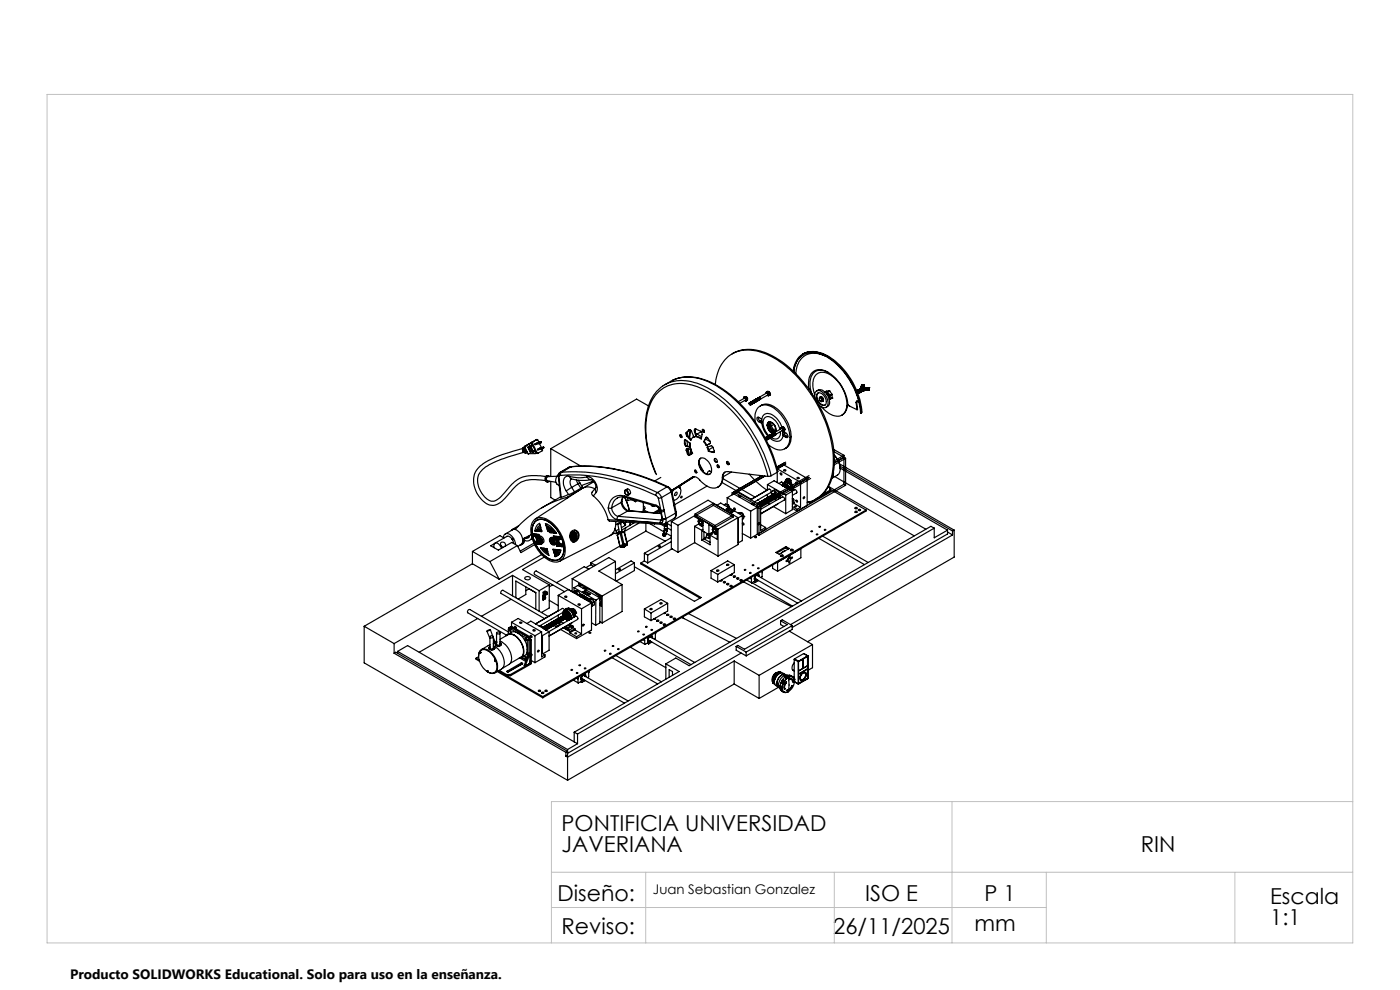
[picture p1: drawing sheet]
<svg xmlns="http://www.w3.org/2000/svg" width="297mm" height="210mm" viewBox="0 0 297 210" stroke-linecap="round" stroke-linejoin="round" font-family="sans-serif">
<defs><g id="words">
<g font-size="4.7">
<text x="119.1" y="176.3">PONTIFICIA UNIVERSIDAD</text>
<text x="119.1" y="180.8">JAVERIANA</text>
<text x="242" y="180.8">RIN</text>
<text x="118.3" y="191.1">Diseño:</text>
<text x="183.5" y="191.1">ISO E</text>
<text x="208.9" y="191.1">P 1</text>
<text x="269.5" y="191.8">Escala</text>
<text x="206.8" y="197.4">mm</text>
<text x="269.5" y="196.3">1:1</text>
<text x="119.1" y="198.2">Reviso:</text>
<text x="176.8" y="198.2">26/11/2025</text>
</g>
<text font-size="2.9" x="14.9" y="207.6">Producto SOLIDWORKS Educational. Solo para uso en la enseñanza.</text>
<text font-size="2.8" x="138.5" y="189.7">Juan Sebastian Gonzalez</text>
</g></defs>
<g fill="none" stroke="#000" stroke-width=".25">
<path d="M155.3 75.1a8.1 8.1 0 0 1 8.1 .2 25.8 25.8 0 0 1 11.2 12.4 20.6 20.6 0 0 1 2 13.4 7.3 7.3 0 0 1-3.5 4.8M168.3 78.7a4.1 4.1 0 0 1 6.1-3.6 15.5 15.5 0 0 1 7.8 9.8l.5 2.7M170.3 75.1a5.6 5.6 0 0 1 6 .8 15.4 15.4 0 0 1 6.5 11.7h-.1M170.3 75.1a5.8 5.8 0 0 1 6.3 1.2 16.5 16.5 0 0 1 6.1 11.3M170.3 75.1h.1M170.4 75.2a4.4 4.4 0 0 0-2 3.6 4 4 0 0 1 4.6-4 11.9 11.9 0 0 1 7.5 6.3 16 16 0 0 1 2.2 6.5M175.1 75.5a4 4 0 0 0-5.6 1.3l-.4 1.1-.3 1.4M175.6 78.9a2.4 2.4 0 0 0-2.6-.1 2.4 2.4 0 0 0-1.2 2.5l.3 1.9M110.9 95.1l-.4 .1a23.8 23.8 0 0 0-8.6 3.6 4.6 4.6 0 0 0-.4 6.3l.3 .4a2.92 2.92 0 0 0 4.1 1.2l.6-.4 1.5-1.6a5.9 5.9 0 0 1 4.8-3l2.9 .2M111 95l.1-.1a.7 .7 0 0 0 .6 1.1M111 95a.7 .7 0 0 0 .5 1.1M111 95l.1 .1"/>
<path d="M111.1 95.9a25.7 25.7 0 0 0-7.8 3 3.6 3.6 0 0 0-1.2 5.5 2.96 2.96 0 0 0 2.6 1.9l1.3-.7 1.4-1.5a6.5 6.5 0 0 1 6.8-3.2l1.6 .2M111.3 94.9a.68 .68 0 0 0 .6 1l-.4 .2M111.3 94.9a.64 .64 0 0 0-.1 .7 .64 .64 0 0 0 .6 .3M111.3 94.7l.7 1.6h.1M111.3 94.9v.1M111.3 94.8a.65 .65 0 0 0-.4 .7 .65 .65 0 0 0 .6 .6M111.4 95a.73 .73 0 0 0 .4 .9M111.5 95.1l.3 .7M111.5 96v.1M112.1 95l.4 .7M112.2 94.9l-.1 .1M112.2 94.9l.4 .8"/>
<path d="M112.2 96.2l-.1 .1M112.3 94.1h-.1M112.3 94.1l-1 .6M112.3 94.1h.1M112.4 94.7l-.3 .3M112.4 94.7l.5 1.1-.4-.1M112.4 94.5l-.4 .4 .5 1 1.1-.1 .2 .3M112.4 94.7l-.2 .2M112.5 94l-1.2 .7M112.6 95.7h.3M112.6 95.7h-.1M112.6 94.6l.5 1.1"/>
<path d="M112.8 93.9l-.3 .1M112.8 94.1l.2 .3-.6 .1M112.8 93.8l-.3 .2M112.9 93.8l-.1 .3M113 94l.9 2.1M113 94l-.2 .1M113 94.4l-.6 .1M113 93.8v.2M113 93.8h-.1M113.1 95.7l-.1 .1M113.5 95.6l-.4 .1M113.6 95.6l-.6-1.1-.5 .2 .5 1.1"/>
<path d="M113.6 95.6l-.6 .2M113.7 93.3l-.8 .5M113.8 96.1l.4 .1M113.8 96.1l-1.7 .2M113.9 93.2l.2 .1 .2 .5M113.9 93.2l-.9 .6M113.9 93.2l-.2 .1M113.9 96.1h-.1M114.3 93.9l.2-.1zM114.3 94l-.8 .2M114.3 94v.1M114.3 94.1l-.7 .2-.1-.1"/>
<path d="M114.4 94.1l.5 .9M114.7 93.8l-.4 .2M114.7 93.8h.1M114.7 93.8v.1M114.7 93.8l.1-.1-1.3 .5M114.7 93.8l.1 .1M114.7 93.9l-.4 .2M114.8 93.9h-.1M114.8 95l.3-.1zM114.8 93.7v.2M114.8 95.1l.1 .1M114.8 95.1l-.7 .2"/>
<path d="M114.9 95.2l-.8 .3v-.2M115 95.2l.1 .4-.9 .6-.3-.1M115.2 94.9l-.4 .2M115.2 94.9l.1 .2M115.3 95.1l-.4 .1M115.3 94.9h-.1M115.3 94.9v.1M115.3 94.8v.1M115.3 94.8l-1.2 .5M115.3 95v.1M115.3 94.8v.2M116.8 95.2l6.4 3.7"/>
<path d="M116.8 95.2v5.9M120.8 99.1l-2.1 1.2M120.9 99.1h-.1M120.9 99.1l-2 1.1M121 99l-.2 .1M121 99l-.1 .1M121 99h.3M121.1 99a39.2 39.2 0 0 1 20.4 4.3M121.1 99l-2 1.2M121.1 99l-.2 .1M121.3 99a39.9 39.9 0 0 1 20.4 4.3M121.3 99h-.2"/>
<path d="M137.6 86.1l-2.6-1.4-18.2 10.5M141 81.6l1.3-.7a8.8 8.8 0 0 1 8.5 .4 27.8 27.8 0 0 1 12.3 13.6l.9 2.2 .9 3.1M142.8 80.6a10 10 0 0 1 9.2 1.1 29.6 29.6 0 0 1 13 18.4l-.1 .1M144.2 92.3a.29 .29 0 0 1 .4 .1 .29 .29 0 0 1-.1 .4zM144.4 92.2v.3l.2 .2M145.2 94.1l.4 .6M145.2 93.5l.3-.2 .9 .7M145.2 93.5v.6M145.3 93.4l-.1 .1M145.3 93.4v.7M145.3 93.3v.1M145.3 94.1l.2 .3 .2 .2"/>
<path d="M145.3 94.1h-.1M145.6 91.8l.6-.6h.3l.7 1.5-.3 .2-.4 .5-.8-.9M145.6 91.8l.1 .7M145.6 91.8l.1-.1 .2 .8M145.6 95.6l.1-.4h.9l.3 1-.7 .4-.4-.3M145.6 95.6l.2 .7M145.7 95.2v.3M145.7 94.6l-.1 .1M145.7 94.6l.8 .2M145.7 95.5l-.1 .1M145.7 95.5l.3 .8M145.7 93.5l.2 1.1"/>
<path d="M145.9 91.5l-.1 .8M145.9 92.5h-.2M145.9 92.5l.7 .8M146 95.2l.3 1.3M146 96.3l.3 .2M146 96.3h-.2M146.2 93.9l.1 .8M146.4 94v.3M146.4 94l.1 .9-.9-.2M146.4 95.2l.1 .5M146.4 91.2l-.2 1.6M146.5 95.7l.1 .5"/>
<path d="M146.5 91.3l-.2 1.7M146.5 95.2l.1 .4M146.6 95.6l-.1 .1M146.6 96.2l.2 .1M146.6 95.6l.3 .6M146.6 96.2l.1 .1M147.1 92.5v.3M147.2 92.7h.1M147.2 92.7l-.2 .1M147.3 91.5l.3 1.1M147.4 99.7l.2 .1a.29 .29 0 0 1 .2 .2 .29 .29 0 0 1-.2 .3l-.1-.1zM147.4 91.4l-.1 .1"/>
<path d="M147.4 91.4l.3 1.2M147.5 91l-.1 .4M147.5 99.7v.3l.3 .3M147.5 91h.1M147.5 91l-.1 .3M147.6 91.9l1.2 .7M147.6 91l1 .5 .3 .5-.1 1.1-1.2-.5M147.6 91l-.3 .1v.4M147.6 91l-.1 .4M147.6 91h-.1M147.7 92.6l1.1 .4M147.7 92.6h-.1"/>
<path d="M148.3 98.3l.9 1.7M148.4 97.4a1.18 1.18 0 0 1 1.8 .5 1.96 1.96 0 0 1 .3 2.7 2.14 2.14 0 0 1-2.2-1.8l-.1-.9zM148.4 98.8l.7 1.1M148.7 97.2a2.39 2.39 0 0 0 1.3 3.4h.6M148.8 91.6l-.9 .5M149 91.1a.32 .32 0 0 1 .4 .2 .32 .32 0 0 1-.2 .4l-.2-.1zM149.1 91.1l.1 .4 .2 .1M149.3 93.7l.5 .8M149.3 91.3l-.2 .1M149.4 93.6l.6 .8M149.4 93.6l-.1 .1M149.7 93.1l1 .6"/>
<path d="M149.7 92.9l.2-.2 .1 .1 .6 .7v.6M149.7 92.9l-.4 .8M149.8 92.8l-.1 .1M149.8 92.8l-.4 .8M149.9 92.7l-.1 .1M150 94.4l-.2 .1M150.1 94.8l.3 .9M150.3 95.7l-.3-.8 1-.3 .2 .2 .4 .9-.2 .3M150.3 95.7l1.1 .3M150.4 95.7h-.1M150.4 95.7l1.1 .2M150.6 94.1l-.8 .4"/>
<path d="M150.6 94.1l-.6 .3M151.2 94.9l-.9 .5M151.5 95.9h.1M151.5 95.9l-.1 .1M151.6 97.3a.47 .47 0 0 1 .5 .2 .47 .47 0 0 1-.1 .6 .55 .55 0 0 1-.4-.8zM151.7 97.3a.53 .53 0 0 0 .4 .7M151.7 81.6a7.5 7.5 0 0 1 5.3-7.2 11.9 11.9 0 0 1 9.5 3.1 28 28 0 0 1 10.3 20.8 8.3 8.3 0 0 1-4.2 7.8l-1.4 .5M152.2 98.6a.3 .3 0 0 1 .4 .2 .3 .3 0 0 1-.2 .4l-.2-.1zM152.3 98.6v.3l.2 .3M154.2 97.9a.34 .34 0 0 1 .4 .2 .34 .34 0 0 1-.2 .5l-.3-.4zM154.3 97.9a.47 .47 0 0 0 .4 .6M157.8 84.2l.1 .2"/>
<path d="M157.8 84.2h.1M157.8 84.4v.1M157.9 84.3v.2M158 84.2v.2M158 84.2l.3 .2M158 84.2h.1M158 84.2l.3 .1v.1M158 84.2h-.2M158 84.4l-1.4 .8M158 84.2h-.1M158 84.2a.41 .41 0 0 1 .5 .1 .41 .41 0 0 1 0 .5M158 84.4h.1"/>
<path d="M158 84.4h.2M158 84.9v.1M158.1 84.9l.1 .1M158.2 84.4h.1M158.2 84.4v.1M158.2 84.3l-.2 .1M158.2 84.3h.1M158.2 84.9h.1M158.2 84.9l-.2 .1M158.2 84.2h.1M158.2 84.3h-.1M158.2 84.3l.3 .2"/>
<path d="M158.2 84.2h-.2M158.2 84.5h.1M158.2 84.5l.1 .1M158.2 84.5l.2 .1M158.2 84.5l.2 .2M158.3 84.8h.1M158.3 84.8l-.1 .2M158.3 84.8l-1.3 .7M158.3 85h.1M158.3 84.6h.1M158.3 84.6v.1M158.3 84.7h.1"/>
<path d="M158.3 84.7v.1M158.3 84.6l.1 .2M158.3 84.6l.1 .3M158.3 84.7l.1 .3M158.3 84.4l.2 .3M158.3 84.4h.1M158.3 84.8l.1 .2M158.4 85h.1M158.4 84.6l.1 .3M158.4 84.7l.1 .2M158.4 84.9v.1M158.4 84.7h.1"/>
<path d="M158.4 84.8v.2M158.4 84.9h.1M158.4 84.8v.1M158.5 84.5l-.1 .2M158.5 84.9h.1M158.9 85.5l.3 .1v.3M159 85.5h-.1M159 85.5h.2l.1 .4M159 85.5l.3 .1v.2M159 85.4v.1M159.1 85.4h.1M159.1 85.4a.25 .25 0 0 1 .3 .1 .25 .25 0 0 1-.1 .3"/>
<path d="M159.1 85.4l.3 .2-.1 .2M159.2 85.4h.1M159.2 85.4a.25 .25 0 0 1 .2 .1 .25 .25 0 0 1 0 .3M159.2 85.4l.3 .1v.3M159.2 85.9h.1M159.2 85.3h.1M159.2 85.3a.23 .23 0 0 1 .3 .1 .23 .23 0 0 1 0 .3M159.2 85.3l.3 .2v.2M159.3 85.3h.1M159.3 85.3l.3 .2-.1 .2M159.4 85.3h.1M159.4 85.3l.3 .1-.1 .2"/>
<path d="M159.4 85.3h.2l.1 .3M159.4 85.8h-.1M159.5 85.2h.1M159.5 85.2l.2 .2v.2M159.5 85.2a.25 .25 0 0 1 .3 .1 .25 .25 0 0 1-.1 .3M159.5 85.2l.3 .1v.2M159.6 85.1h.1M159.6 85.1a.25 .25 0 0 1 .3 .1 .25 .25 0 0 1-.1 .3M159.7 85.1h.1M159.7 85.1a.25 .25 0 0 1 .2 .1 .25 .25 0 0 1 0 .3v-.2l-.3-.2M159.7 85.1a.23 .23 0 0 1 .2 .1 .23 .23 0 0 1-.1 .3M159.7 85h.1"/>
<path d="M159.7 85l.3 .2-.1 .2M159.7 85l.3 .2v.2M159.8 85h.1M159.8 85l.3 .2-.1 .2M159.8 85.5v.1M159.9 85h.1M159.9 85l.3 .2-.1 .2-.1-.3-.2-.1M159.9 85l.1-.1a.24 .24 0 0 1 .2 .2 .24 .24 0 0 1-.1 .3M159.9 84.9a.25 .25 0 0 1 .3 .1 .25 .25 0 0 1 0 .3M159.9 84.9h.1M160 85.4h.1M160 84.9h.1"/>
<path d="M160 84.9a.25 .25 0 0 1 .3 .1 .25 .25 0 0 1-.1 .3l-.1-.4h-.2M160 84.9l.3 .1v.3M160.1 84.8h.1M160.1 84.8a.25 .25 0 0 1 .3 .2 .25 .25 0 0 1-.1 .3M160.1 84.8l.3 .2-.1 .2M160.2 84.8h.1M160.2 84.8l.2 .2v.2M160.2 85.3h.1M160.2 84.8l.3 .1-.1 .3M160.2 84.8l.1-.1a.25 .25 0 0 1 .2 .2 .25 .25 0 0 1-.1 .3M160.3 89.6a2.98 2.98 0 0 1 1.3-3.6 4.2 4.2 0 0 1 4 1.9 7.2 7.2 0 0 1 1.8 6.2 2.16 2.16 0 0 1-3.5 .8l-.9-.5M160.3 84.7h.1"/>
<path d="M160.3 84.7l.3 .2v.2v-.2zM160.3 85.3h.1M160.4 84.7l.3 .2-.1 .2M160.4 84.7l.3 .1v.3M160.4 84.7h.1M160.4 84.6h.1M160.4 84.7v-.1a.25 .25 0 0 1 .3 .2 .25 .25 0 0 1 0 .2M160.4 84.6l.3 .2v.2M160.5 84.6h.1M160.5 84.6a.25 .25 0 0 1 .3 .1 .25 .25 0 0 1-.1 .3M160.6 84.6h.1M160.6 84.6a.23 .23 0 0 1 .2 .1 .23 .23 0 0 1 0 .2l-.1-.3h-.2"/>
<path d="M160.6 84.6a.23 .23 0 0 1 .3 .1 .23 .23 0 0 1-.1 .3M160.6 85.1h.1M160.7 84.5h.1M160.7 84.5l.2 .2v.2M160.7 85h.1M160.8 84.4h.1M160.8 84.4h.1a.23 .23 0 0 1 .2 .2 .23 .23 0 0 1-.2 .3l.1-.2-.3-.2M160.8 84.4l.3 .2-.1 .2-.1-.2-.2-.1M160.9 88.5l.1 .5 .3 .3M160.9 84.3h.1M160.9 84.3l.3 .2-.1 .3v-.2l-.2-.2 .2 .2v.2M160.9 84.3l.3 .2v.2"/>
<path d="M161 89.5l.3 .1M161 84.3h.1M161 84.3l.3 .2-.1 .2M161 84.3l.3 .2v.2M161.1 84.8h.1M161.2 84.7v.1M161.3 86.1a2.72 2.72 0 0 1 3.4 .5 7.5 7.5 0 0 1 2.9 7.3l-.3 .7-.8 .6M161.3 89.3l-.3 .2M161.3 89.3l.3 .2M161.3 89.6l.3 .1M161.6 89.7v.2a4.9 4.9 0 0 0 1.3 2.6M161.6 89a1.46 1.46 0 0 1 1-1.3 1.46 1.46 0 0 1 1.6 .6 5.6 5.6 0 0 1 1.7 2.3"/>
<path d="M161.6 89l-.6-.5a.33 .33 0 0 0-.5 .2 .33 .33 0 0 0 .2 .4l.3 .4M161.6 89v.7M161.6 89.5h.1M161.6 89.5l-.3 .1M162.3 92.9l.3 .2v.2M162.3 92.9l.2 .1 .1 .3M162.3 92.9h.3v.4M162.3 92.9h.1M162.3 93l.2 .3zM162.3 92.9l.3 .1v.3M162.4 92.8h.1M162.4 92.8l.2 .1 .1 .3"/>
<path d="M162.4 92.8l.3 .2v.2M162.5 92.8l.2 .1 .1 .3M162.5 92.8h.1M162.5 92.8h.2l.1 .4M162.5 92.8a.25 .25 0 0 1 .3 0 .25 .25 0 0 1 0 .3M162.6 93.3h.1M162.6 92.7h.1M162.6 92.7l.2 .2v.2M162.6 92.8v-.1a.25 .25 0 0 1 .3 .1 .25 .25 0 0 1 0 .3M162.6 83.3v.1M162.6 83.2v.2M162.6 92.7l.3 .1v.3"/>
<path d="M162.7 92.7l.3 .1v.3M162.7 93.2h.1M162.7 92.7h.1M162.7 83.1v.2l-.1-.2M162.7 92.7l.4 .1v.2M162.7 83.1l.4 .1M162.7 83.1h-.1M162.8 92.6h.1M162.8 83h.1M162.8 83.8h.1M162.8 92.6l.3 .2v.2M162.8 83l-.2 .1"/>
<path d="M162.8 93.2h.1M162.8 83l.1 .1M162.8 83.8l.1 .2M162.8 83.1l.3-.1 .2 .2 .1 .3-.2 .2M162.8 83.3h.1M162.8 83.3l-1.7 1 .3 .1-.1 .3M162.8 92.6l.3 .1v.3M162.8 93.1h.1M162.9 83.8h-.1M162.9 92.6l.3 .1v.2M162.9 93.1h.1M162.9 83.3h.1"/>
<path d="M162.9 83.3l.1 .1M162.9 83.3l.2 .1M162.9 83.2l-.1 .1M162.9 83.2h.1M162.9 92.5l.3 .2v.2M162.9 92.5v.1M162.9 83.2l.3 .2M162.9 83.1h.1M162.9 92.6l.4 .1v.2M162.9 83.1l.1 .1M162.9 83.1h-.3M163 93.1h.1"/>
<path d="M163 92.5h.1M163 83.4l.1 .1M163 83.7h.1M163 83.4h.1M163 83.4l.2 .2M163 83.7l-.1 .3M163 92.5l.2 .1 .1 .3M163 83.9h.1M163 83.9l-.1 .1M163 83.5l.1 .1M163 83.5l.2 .3M163 83.7v.2"/>
<path d="M163 92.5a.25 .25 0 0 1 .3 .1 .25 .25 0 0 1 0 .2M163 83.7l-1.7 1M163 83.5h.1M163.1 93h.1M163.1 92.5h.1M163.1 89.5a1.66 1.66 0 0 0 .8 2.4M163.1 89.7a1.08 1.08 0 0 1 1.4 .8v1.1M163.1 91l.5 .6 .4 .3M163.1 83.6h.1M163.1 83.6l-.1 .1M163.1 83.5l.1 .3M163.1 83.6v.3"/>
<path d="M163.1 92.5l.2 .1v.2M163.1 89.7v1.3M163.1 83.4l.2 .2M163.1 83.4h.1M163.1 92.5a.25 .25 0 0 1 .3 0 .25 .25 0 0 1 0 .3M163.1 83.9h.1M163.1 92.4h.1M163.1 83.2v.1M163.1 92.4l.3 .2v.2M163.2 92.4l.3 .1v.3M163.2 83.6v.2M163.2 83.6h.1"/>
<path d="M163.2 83.8h.1M163.2 83.8l-.1 .1M163.2 92.9h.1M163.2 92.4h.1M163.2 83.5h.1M163.2 89.6l-.1 .1M163.2 83.4v.1M163.2 83.4h.1M163.2 92.4l.3 .1v.2M163.3 92.3h.1M163.3 83.6h.1M163.3 83.6l-.1 .1"/>
<path d="M163.3 92.3l.2 .2v.2M163.3 92.9h.1M163.3 90.8l.5 .7 .5 .2M163.3 92.3l.3 .2v.2M163.3 90.8l-.2 .2M163.3 89.6v1.2M163.3 92.8h.1M163.4 92.3h.1l.2 .3M163.4 92.8h.1M163.4 92.2h.1M163.4 89.6a1.76 1.76 0 0 0 1.1 2M163.4 92.2l.2 .1 .1 .3"/>
<path d="M163.4 92.3v-.1a.25 .25 0 0 1 .3 .1 .25 .25 0 0 1 .1 .3M163.5 92.8h.1M163.5 92.2h.1M163.5 92.2l.3 .1v.3M163.5 92.2a.25 .25 0 0 1 .3 .1 .25 .25 0 0 1 0 .3M163.5 92.7h.1M163.5 89.6v.2a2.06 2.06 0 0 0 1 1.6M163.6 92.2l.3 .1v.2M163.6 92.7h.1M163.6 92.1h.1M163.6 92.1l.3 .2v.2M163.7 92.1l.3 .1v.3"/>
<path d="M163.7 92.1h.1M163.7 92.6v.1M163.8 92.6h.1M163.8 92.1h.1M163.8 92.1l.2 .1v.3M163.8 92l.3 .2v.2v-.2l-.3-.1M163.8 92h.1M163.9 92a.25 .25 0 0 1 .2 .1 .25 .25 0 0 1 .1 .2M163.9 92.5h.1M163.9 92h.1M163.9 92l.3 .1v.2M163.9 92a.25 .25 0 0 1 .3 0 .25 .25 0 0 1 .1 .3"/>
<path d="M164 92.5h.1M164 91.9h.1M164 91.9l.3 .2v.2M164 91.9l.3 .1v.3M164.1 91.9l.3 .1v.2M164.1 91.9h.1M164.2 92.3h.1M164.2 91.8h.1M164.2 91.8l.3 .2M164.2 90l-.5 .3M164.2 91.8h.2l.1 .2M164.3 92.3h.1"/>
<path d="M164.4 91.8l.1 .2M164.4 92.2h.1M164.5 92h.1M164.7 91.5a1.73 1.73 0 0 0-1.6-2 1.65 1.65 0 0 0 .8 2.5M164.9 99.4l1.4-.8 4.9 2.9M164.9 99.4l4.9 2.9M165.5 91.1a3.1 3.1 0 0 0-2.9-2.7 1.68 1.68 0 0 0-.5 2.4l.4 .8 .6 .8M165.6 91.6a1.2 1.2 0 0 1-.6 1.4 1.2 1.2 0 0 1-1.5-.3M165.7 90.7l.1 .2M165.7 90.7h.1M165.7 90.8v.1M165.8 90.6l.1 .2"/>
<path d="M165.8 90.6l.4 .1M165.8 90.6h.1M165.8 90.7h-.1M165.8 90.6v.1M165.9 90.8h.1M165.9 90.8l-1.6 1M165.9 91.3l.1 .1M166 90.7h.1M166 90.7l-.1 .1M166 90.7l.3 .1M166 90.6h-.1M166 90.6l.1 .1"/>
<path d="M166 90.6h.1M166 91.4h.1M166 90.6l.4 .2v.5M166 90.8h.1M166 90.8l.1 .1M166.1 91.4l.1 .1M166.1 90.9h.1M166.1 90.9l.1 .1M166.1 90.8h-.1M166.1 90.9l.2 .1M166.1 90.8h.1M166.1 91.3l-.1 .1z"/>
<path d="M166.1 92.3a1.38 1.38 0 0 1-.8 1.3 1.38 1.38 0 0 1-1.6-.4l-.4-.3M166.1 92.3l.3 .3M166.1 91.7l.2-.1 .6 .4a.44 .44 0 0 1 .3 .4 .44 .44 0 0 1-.3 .4h-.1M166.1 91.7l-.1 .2 .1 .4M166.1 91.4v.3M166.1 90.8l.3 .3M166.2 91h.1M166.2 91v.1M166.2 91.2h.1M166.2 91.2l-1.7 1v-.2l-.4-.1M166.2 91l.1 .2M166.2 90.7v.1"/>
<path d="M166.2 91.2v.3M166.2 91.5h.1M166.2 90.8l.2 .3M166.2 90.7h.1M166.2 91.1h.1M166.2 91.1v.1M166.2 91.1l.1 .3M166.2 91.4h.1M166.3 91h.1M166.3 91l.1 .3M166.3 91.6l.1 .5 .3 .3M166.3 90.9h.1"/>
<path d="M166.3 91.4h.1M166.3 91.2h.1M166.3 90.8v.1M166.3 91.2v.2M166.4 91.3h.1M166.4 91.1h.1M166.4 91.1h-.1M166.4 92.6l.4 .2M166.7 98.4l-1.8 1M166.7 98l-1.9 1.1 1.5-.9M166.7 92.4l-.3 .2M166.7 92.4l.3 .2"/>
<path d="M167 92.6l-.2 .2M167 92.6l.1 .1M171.6 82.5a3.3 3.3 0 0 1 1.5-4 4.6 4.6 0 0 1 4.3 1.9 10.3 10.3 0 0 1 2.6 5.6l1.8 .9M172.9 83.7a3.7 3.7 0 0 1 .5-4.4 2.86 2.86 0 0 1 3.3 .6 7.9 7.9 0 0 1 2.9 6.3M173 84.6a1.02 1.02 0 0 1-.1-1.3 1.02 1.02 0 0 1 1.1-.4 2.57 2.57 0 0 1 1.4 3.4 1.25 1.25 0 0 1-1.7-.5M173.2 82.9a1.44 1.44 0 0 1 2.2 .7l.1 .2a1.77 1.77 0 0 1 .1 2.4l-.3 .2M173.4 83.5a1.17 1.17 0 0 1 1.6 .8 1.07 1.07 0 0 1-.2 1.7 1.88 1.88 0 0 1-1.4-2.5zM173.6 83.4a1.75 1.75 0 0 0 1.4 2.5M173.8 84.5a.43 .43 0 0 1 .6-.1 .43 .43 0 0 1 .2 .5l-.1 .2M173.9 84.8l.4 .4M173.9 84.3a.53 .53 0 0 1 .5 .2 .53 .53 0 0 1 .1 .6M174 84.2a.51 .51 0 0 1 .5 .3 .51 .51 0 0 1 0 .5 .49 .49 0 0 0 0-.5 .49 .49 0 0 0-.5-.2 .48 .48 0 0 1 .6 .2 .48 .48 0 0 1-.1 .6"/>
<path d="M174.1 84.4l.3 .5M174.1 84.2h.1M174.3 85.2h.1M174.3 84.6a.33 .33 0 0 1 0 .6M174.3 84.6v.6M174.3 84.6l-.1-.1a.28 .28 0 0 0-.4 0 .28 .28 0 0 0 .2 .4l.3 .3M174.7 85h-.1M175.3 83.5a.58 .58 0 0 1 .5 .8 .65 .65 0 0 0-.5-.8M175.5 83.1h.1M175.5 83.1l.6 .7M175.9 82.9l.6 .7M175.9 82.9h.1"/>
<path d="M175.9 82.9l-.9 .2h.5M175.9 82.9l-.4 .2M176.1 83.8v.1M176.1 84.7h.1M176.1 84.7h-.2M176.1 83.9v.8M176.5 83.6v.1M176.5 83.7v.7M176.5 84.4h.1M176.5 83.6l-.4 .2M176.5 83.7l-.4 .2M176.5 84.4l-.4 .3"/>
<path d="M176.9 95.3l2.1 1.3M176.9 95.8l2.1 1.2M177 96.6a3.6 3.6 0 0 1 .9 3.9l-1.4 1M177 96.5l.3 .5a4 4 0 0 1 1 2.5M178.1 98.4l24.3 14.1M178.2 98.9l23.9 13.7M178.3 99.3l22.7 13.2M179 96.6l-2 1.1M179 97l-2 1.2M179 96.6v6.1M179 97l.4 .2M179.4 97.2l-2.4 1.4"/>
<path d="M179.4 97.2v5.7M179.6 86.2a2.07 2.07 0 0 1-1 1.9 2.07 2.07 0 0 1-2.2-.1l-1.2-.8-.8-.8M179.7 86.1l.2-.2-.3 .3M179.7 86.1a2.39 2.39 0 0 1-1.1 1.9M179.7 86.1l-.1 .1M181.6 85.4l.2 1.5M181.8 85.3l-.2 .1M181.8 85.3l.1 1.5-.1 .1M181.8 85v.3M182 82.8h.1a.3 .3 0 0 1 .3 .1 .3 .3 0 0 1-.1 .3M182 82.8h.1M182 82.8l.4 .2v.2"/>
<path d="M182.1 82.9a.18 .18 0 0 0-.2 .2 .18 .18 0 0 0 .3 0v-.1M182.1 82.8l.1-.1a.3 .3 0 0 1 .2 .2 .3 .3 0 0 1 0 .3M182.1 82.9l.1 .3M182.1 82.9l.1 .1M182.1 82.9l.1 .4M182.1 82.7h.1M182.1 82.7l.3 .2v.3M182.1 82.7h.1a.3 .3 0 0 1 .3 .2 .3 .3 0 0 1 0 .3M182.2 82.7h.1M182.2 82.7l.3 .1v.3M182.2 83.3h.1M182.2 82.7l.1-.1a.3 .3 0 0 1 .3 .2 .3 .3 0 0 1-.1 .3"/>
<path d="M182.2 83v.3l-.2-.1M182.2 85.3a.3 .3 0 0 0-.3-.3 .3 .3 0 0 0-.3 .4M182.2 82.6h.1M182.2 83.3a.28 .28 0 0 0 .1-.4 .28 .28 0 0 0-.3-.1l.2 .1 .1 .4M182.2 82.6l.3 .2 .1 .3M182.3 83.3h.1M182.3 82.6h.1a.3 .3 0 0 1 .2 .2 .3 .3 0 0 1 0 .3M182.3 82.6h.1M182.3 82.6l.3 .2v.3M182.4 83.2h.1M182.4 82.6l.1-.1a.3 .3 0 0 1 .2 .2 .3 .3 0 0 1 0 .3M182.4 82.6h.2l.1 .4"/>
<path d="M182.4 82.5h.1a.3 .3 0 0 1 .3 .2 .3 .3 0 0 1-.1 .3M182.5 82.5h.1M182.5 82.5l.3 .3v.2M182.5 83.1h.1M182.5 82.5h.1a.3 .3 0 0 1 .3 .2 .3 .3 0 0 1-.1 .3M182.5 82.5l.3 .1v.3M182.6 83.1h.1M182.6 82.5l.1-.1a.3 .3 0 0 1 .2 .2 .3 .3 0 0 1 0 .3M182.6 82.4h.1M182.6 82.4l.3 .2v.3M182.6 82.4h.1a.27 .27 0 0 1 .3 .2 .27 .27 0 0 1 0 .3M182.7 82.4h.1"/>
<path d="M182.7 82.4a.35 .35 0 0 1 .4-.3 .35 .35 0 0 1 .2 .5 .27 .27 0 0 1 0 .3 .27 .27 0 0 1-.4 0M182.7 82.4l.3 .1v.4M182.7 82.4a.3 .3 0 0 1 .4 .1 .3 .3 0 0 1-.1 .4M182.7 83h.1M182.7 82.1v.1M182.7 82.4l.1-.1a.3 .3 0 0 1 .3 .2 .3 .3 0 0 1-.1 .3M182.7 82v.2M182.7 82v.1M182.7 87.6h.1M182.7 82.4a.29 .29 0 0 1 .4 .1 .29 .29 0 0 1 0 .3M182.8 83h.1M182.8 82.1a.41 .41 0 0 1 .5 0 .41 .41 0 0 1 .1 .4"/>
<path d="M182.8 82.9v.1M182.9 82.9h.1M183 81.6a.26 .26 0 0 0-.2 .4 .26 .26 0 0 0 .4 0l.3 .3M183 81.6l-.3 .4M183 81.6h.2M183 82.9h.1M183.1 82.8h.1M183.2 81.6l.1 .1M183.2 81.6l-.1 .4M183.3 82l.3 .3M183.3 81.7v.3M183.3 81.7l-.1 .3"/>
<path d="M183.3 81.8v.2M183.4 82.9h-.1M183.4 82.5v.1M183.4 82.7v.1M183.4 82.8h.1M183.4 82.5v.3M183.4 82.8v.1M183.4 82.6v.1M183.5 82.8l-.1 .1M183.5 82.4l-.1 .1M183.5 82.3v.1M184.3 82.2h.1"/>
<path d="M184.3 82.2l-.7 .1M184.3 82.2l-.8 .1M184.3 82.2l.1 .2M184.4 82.4h-.9M184.4 82.4v.1M184.4 82.5l-.1 .3h-.9M184.4 82.5l-1 .1M184.4 82.7h-1M100.2 119.6l-22.9 13.2M100.2 119.6l5.7 3.3M100.2 117l3.7 2.1M100.2 117v2.6"/>
<path d="M103.9 119.1l2 3.8M104.8 116.2a.63 .63 0 0 1 0-.7 .63 .63 0 0 1 .7-.3l.5 .5 .4 .6M105 115.3l-.9 .5 1.6 .9 2.8-1.6 1.2 .6M106.8 114.1a.83 .83 0 0 1 .5-.9 .83 .83 0 0 1 1 .3 2.89 2.89 0 0 1 1.1 2M106.9 114.1l-.9-.5-5.8 3.4M107.2 115.8a.55 .55 0 0 0-.3-.8 .55 .55 0 0 0-.7 .4l.1 .3 .5 .4M107.2 113.3l1.5-.9a1.7 1.7 0 0 1 2 1.4 1.33 1.33 0 0 1-.2 1.7l-.7 .4M107.5 113.8a.82 .82 0 0 1 1.1 .5M107.6 113.8l-2.6 1.4M108.7 114.3l.1 .1M108.7 114.3v.2M108.7 114.5l.2 .8"/>
<path d="M108.8 114.4l-.1 .1M108.8 114.4h.1M109.7 115.7l-5.8 3.4M110 111.5l-1.3 .8M111.3 114.2a1.1 1.1 0 0 1-.7 1.4M112.1 113.8l.2 .1M112.3 113.8l-1 .5M112.3 113.6a.51 .51 0 0 1-.6 .6M112.7 113.4l-1.8 .9a.97 .97 0 0 1-.6 1.3M112.8 114a1.07 1.07 0 0 1-1.5 .6M112.9 114.3l-.3 .1M113.2 113.2l.1 .1 .2 .5-.2-.1z"/>
<path d="M113.3 115.2l-3 1.7M113.3 110.3a2.4 2.4 0 0 1 3.2 .1 7.5 7.5 0 0 1 3.3 7.4 2.15 2.15 0 0 1-3.4 1 7.9 7.9 0 0 1-3.7-7.3zM113.4 113.7h-.1M113.4 115.5l-2.9 1.7-.8-1.5M113.5 110.7a2.48 2.48 0 0 1 3.5 .4 6.8 6.8 0 0 1 2.4 6.6 1.98 1.98 0 0 1-3.2 .7 7.1 7.1 0 0 1-3.2-6.7zM113.5 110.7a2.45 2.45 0 0 1 3.5 .5 6.5 6.5 0 0 1 2.4 6.5 1.98 1.98 0 0 1-3.2 .7 7 7 0 0 1-3.1-7zM113.6 113.9l-.1-.6h.2l.2 .9h-.1M113.6 113.9l.2 .3M113.6 114.8h.2l.1 .6zM113.8 114.5l.3 .9M113.8 113.8l-.2 .1M113.8 112.4l-.3 .2"/>
<path d="M113.9 114.1l-.1 .1M113.9 115.3v.1M113.9 114.4l-.1 .1M113.9 114.4l.3 1h-.1M114.1 114a.83 .83 0 0 1 1 1 .45 .45 0 0 1-.4 .3 .45 .45 0 0 1-.5-.4l-.2-.6zM114.1 110.3l-.2 .1M114.1 113.9l-.1-.6h-.2l.2 .8M114.2 114.9l.2 .5M114.2 115.3l-.1 .1M114.2 113.8l-.1-.5 .2 .1 .1 .3a.91 .91 0 0 1 .8 1.4l-.2 .2M114.3 114a.6 .6 0 0 1 .6 .4 .6 .6 0 0 1-.2 .7 .73 .73 0 0 1-.4-1.1zM114.3 112.5l-.3 .2"/>
<path d="M114.4 111.9l.3-.2 .1 .3-.5 .7h-.3zM114.4 114v.3M114.4 113.7l-.2 .2M114.5 115.2l.1 .3-.2-.1M114.5 114.3h.1M114.5 114.3v.3M114.5 114.6h.1M114.5 114.3l.1 .2h.1M114.5 114.1a.47 .47 0 0 0 0 .5 .47 .47 0 0 0 .5 .3M114.5 114.3l.2 .1M114.5 114.3l.1 .1M114.5 115.3l-.1 .1"/>
<path d="M114.6 111.4a1.52 1.52 0 0 0-.8 1.3l-.3-.1M114.6 111.4l-.1-.4a1.85 1.85 0 0 0-1 1.6M114.6 114.6l.2 .2M114.6 111.4l-.1 .1M114.6 114.4h.1M114.6 114.6h.1M114.6 114.4l-.1 .2M114.7 116.2h.3l1.3 1.2 .2 .4-1.2-.8zM114.7 115.3v.2M114.7 114.5h.1M114.7 114.6l.1 .2M114.7 114.5l-.2 .1"/>
<path d="M114.7 112.4l.1-.1 .1 .5-.4-.1zM114.7 114.9l.3 .1M114.7 114.4l.1 .1M114.7 114.6l.1 .1M114.7 114.4h.1M114.7 114.6h.1M114.8 114.8h.1M114.8 114.5h.1M114.8 114.4l-.1 .1M114.8 114.5h-.1M114.8 114.5l-.2 .1M114.8 114.5v.2"/>
<path d="M114.8 114.7h.1M114.8 114.5l-.1 .1M114.8 114.7v.1M114.8 115.3l.1 .2h-.2M114.9 115.4l-.2 .1M114.9 117.6l-9 5.3M114.9 112.5l-.4 .2M115.3 116.3l.9 .5v.3zM115.5 118.2l-4.7 2.6 5.7 3.3M115.8 116.3l.3 .2zM115.8 111.4a4 4 0 0 1 2 1.7M115.8 111.4l-.1-.4a4.6 4.6 0 0 1 2.4 2.1h-.3"/>
<path d="M116 112l-.1-.3a3.4 3.4 0 0 1 1.6 1.4l-.2-.1M116 112l1.3 1M116.1 111.2l-.3 .2M116.2 112.6l-.1-.4 1 .8h-.4M116.2 112.6l.5 .4M116.2 111.9l-.2 .1M116.3 100.9a.67 .67 0 0 0-.7 .6 .67 .67 0 0 0 .6 .7M116.4 112.5l-.2 .1M116.6 101.1a.53 .53 0 0 0-.7-.1 .53 .53 0 0 0-.1 .7 .45 .45 0 0 0 .2 .5 .45 .45 0 0 0 .6-.1M116.7 114.2a.89 .89 0 0 1 .9 .4 .89 .89 0 0 1-.1 1 1.01 1.01 0 0 1-.8-1.4zM116.8 114.3a.68 .68 0 0 1 .7 .4 .68 .68 0 0 1-.1 .7 .76 .76 0 0 1-.6-1.1zM116.8 102.1v3.4l1 .6"/>
<path d="M116.9 112.8l-.2 .2M117 114.3v.3M117.1 114.9h.1M117.1 114.3a.51 .51 0 0 0 0 .6 .51 .51 0 0 0 .5 .2M117.1 114.6l.1 .2zM117.2 114.8l-.1 .1M117.2 114.8h.2M117.2 114.8h.1M117.3 114.8h.1M117.3 114.8l-.2 .1M117.3 116.5h.1M117.3 115.1l.2 .2"/>
<path d="M117.3 116.5l.1 .4M117.3 114.8l.1 .2-.2-.1M117.3 116.5h.6l-.5 .4M117.4 114.8h-.1M117.4 114.8l-.2 .1M117.4 113h-.1M117.5 117.1l.6-.5h.3a1.05 1.05 0 0 1-.8 .8zM117.5 114.1l-.4-.1-.4 .2M117.5 114.1l-.1-.4h.3l.1 .7M117.7 117.7a1.27 1.27 0 0 0 1-1h.3a1.49 1.49 0 0 1-1.2 1.4zM117.7 116.7l-.3 .2M117.8 114.4l.5 1.4h-.2"/>
<path d="M117.8 114l-.3 .1M117.8 113.8h.2l.3 .9-.2-.1zM117.9 114.3l-.1 .1M117.9 115.3l-.4 .3M117.9 115.3l.2 .5M118 113l-.2 .1M118.1 115.2l-.2 .1M118.1 117.1l-.5 .3M118.1 101l-1.8 .1a.48 .48 0 0 0-.4 .4 .48 .48 0 0 0 .3 .5l1.7 .3M118.1 113.8h.3l.1 .9-.1-.1zM118.2 115h.2l.2 .9h-.2zM118.3 114.5l-.2 .1"/>
<path d="M118.3 115.7l-.2 .1M118.4 116.7l-.7 .3M118.4 100.9l.5 4.7 .2-.1M118.4 100.7a1.55 1.55 0 0 0-.3 2l.6 .4M118.4 100.9l.2 .1M118.5 113.8h.2l.3 .6h-.3zM118.5 115l.3 .3 .2 .6h-.2zM118.5 114.6h-.1M118.6 101l.5 4.5M118.6 115.8l-.2 .1M118.6 117.6l-.8 .5M118.7 100.9l-.1 .1"/>
<path d="M118.7 100.3l-.2 .1-.1 .5M118.9 100.2l-.3 .3 .1 .4M118.9 100.2l-.2 .1M118.9 118.5l-.3 .1M118.9 117l-.9 .6M118.9 114.2l-.2 .2M118.9 100.9a38.9 38.9 0 0 1 20.2 4.2M118.9 105.4l-4 2.3M118.9 100.9h-.2M119 115.8l-.2 .1M119 115.4h.3v.6l-.2-.1zM119.1 100.2a39.6 39.6 0 0 1 20.4 4.3"/>
<path d="M119.1 100.2l-.2 .7M119.1 100.2h-.2M119.3 115.8l-.2 .1M120.1 104.1l.5 .8M120.4 105.5a22.5 22.5 0 0 0-11.1 6.8l-.5-.1-.3 .3M120.4 105.5v.1M120.6 104.9l-1.5 .6M120.8 101.1a7.8 7.8 0 0 0 3.7 .1M120.8 101.1a1.09 1.09 0 0 0-1.1 .3 1.09 1.09 0 0 0-.2 1.1l.6 1.6M120.8 101.1l.4 .5M121 113.7h.1M121 114.1l.2-.9h.2l-.3 1.1"/>
<path d="M121.1 112.8a1.05 1.05 0 0 1 1.5 0 1.05 1.05 0 0 1 .1 1.5 .89 .89 0 0 1-1.1 .7 .89 .89 0 0 1-.7-1l.1-.9zM121.2 101.6h.1M121.2 101.6a1.36 1.36 0 0 0 .1 1.8M121.2 113.2l.2 .5M121.2 101.6a8.6 8.6 0 0 0 4.2 .1M121.3 113a.68 .68 0 0 1 .9 .1 .68 .68 0 0 1 0 .9 .64 .64 0 0 1-.8 .5 .64 .64 0 0 1-.4-.9zM121.3 103.4l-1.2 .7M121.3 103.4l.6 .9M121.5 112.9h.1M121.5 114.4l-.1 .1M121.5 113.3a.74 .74 0 0 1-.1 1.2 .95 .95 0 0 0 .2-1.7 .93 .93 0 0 1-.1 1.6M121.5 113.3v.6l-.3 .5"/>
<path d="M121.5 112.8v.1M121.5 114.3l-.2 .2M121.6 112.8a.95 .95 0 0 1-.1 1.6M121.6 112.8a.96 .96 0 0 1-.1 1.6M121.6 113.3l.1 .5M121.6 112.8a.95 .95 0 0 1 .5 1 .95 .95 0 0 1-.7 .7M121.6 112.8a.96 .96 0 0 1-.1 1.7M121.7 112.8a.92 .92 0 0 1 .4 1 .92 .92 0 0 1-.6 .7M121.7 112.8a.93 .93 0 0 1 .4 .9 .93 .93 0 0 1-.6 .8 .9 .9 0 0 0 .7-.7 .9 .9 0 0 0-.5-1 .92 .92 0 0 1 .5 .9 .92 .92 0 0 1-.6 .8M121.7 112.8a.93 .93 0 0 1 .5 .9 .93 .93 0 0 1-.7 .8M121.9 112.5a1.34 1.34 0 0 1 .7 1.3 1.34 1.34 0 0 1-1.1 1.2M121.9 104.3l-1.3 .6"/>
<path d="M121.9 113.7l-.2 .6M122.3 101.8l.3 .8M122.3 113.8a.77 .77 0 0 1-.8 .8M122.3 113.8a.69 .69 0 0 0-.5-1 .69 .69 0 0 0-.8 .8 .8 .8 0 0 0 .5 1M122.3 113.8l-.3 .6-.5 .2M122.6 102.6l-1.3 .8M122.6 102.6l.6 1M122.7 101.9l.3 .5M123 102.4l.5 .9-.3 .3M123 102.4l-.4 .2M123.2 103.6l-1.3 .7M123.3 103.7l-2.9 1.8"/>
<path d="M124.5 101.2a2.44 2.44 0 0 1 2 3.2M124.5 101.2l.4 .4 .5 .1M125.3 119.8l.6 .3M125.3 119.4v.4M125.3 119.4l1 .5M125.3 119.8l-1 .6M125.4 101.7a1.74 1.74 0 0 1 1 1.7l-.9 1.2 .4 .6M125.8 102l-.2 .2M125.9 105.2a9.4 9.4 0 0 1 3.1 5M125.9 102.1l-2.5 .9M126 102.2l-2.4 1.4M126.2 103.7a2.73 2.73 0 0 0-2.7-.1l-9.9 6.5"/>
<path d="M126.4 103.4l-.1 .5 .2 .5M126.5 104.4l-.6 .8M129 110.2l.2 .3 9.7 .6M129 110.2l9.5 .6M129 107.7a2.72 2.72 0 0 0 2 2.5M129 107.7h.8M129.8 107.7v.2a1.99 1.99 0 0 0 1.4 1.6M130.1 113l-.6 .6-10.7 5.4M130.3 113.1l-.9 .5M130.5 112.2l-.4 .8M130.5 112.2l.2 .4M130.6 119.1l-1.4-.8-7.8 4.5"/>
<path d="M130.6 119.1l-3.6 2 5 2.9M130.6 119.1v4.1M130.6 110.6v.7M130.6 111.3l-.1 .9M130.7 112.6a.36 .36 0 0 1-.1 .6 .36 .36 0 0 1-.5-.2M130.9 113l.4 .1M131 113.6l.5 2.3M131 110.2l7.5 .6M131 113.5v.1M131 113.5l.6 2.4M131 113.3v.3M131 113.3v.2"/>
<path d="M131.1 111v.3M131.1 111.3l.3 1.8M131.2 109.5l-.3 .4 .1 .3M131.2 109.5l9.1 .8M131.3 112.2l-.6 .4M131.4 112.7l-.8 .5M131.5 115.8l-6.2 3.6M131.5 115.9l.2 .2M131.6 115.9l.2 .2M131.6 115.9h-.1M131.6 113.1l.5 2.4M131.6 113.1l-.6 .4"/>
<path d="M131.6 112.9v.2M131.6 112.9l-.6 .4M131.7 112.9h-.1M131.7 111.1l-.6 .2M131.7 112.9l.1 .1M131.7 111.1l.3 1.7M131.7 110.7l-1.1 .6M131.8 116.1h-.1M131.8 106.6a1.9 1.9 0 0 0 1.4 1.8M131.8 113l-.2 .1M131.8 106.6l-2 1.1M131.8 113l.6 2.4"/>
<path d="M131.8 110.8l-.1 .3M131.9 110.7l-.1 .1M131.9 106.4a2.32 2.32 0 0 0 1.5 1.9M132 110.7l-.1 .1M132.1 115.5l.2 .1M132.1 115.5l-.5 .4M132.2 105.4l-.4 1.2zM132.2 110.7l.2 .3M132.3 112.8l.2 .2M132.3 112.8l.1 .2M132.3 112.8l-.6 .1M132.3 115.6l-.5 .5"/>
<path d="M132.4 116h.1zM132.4 115.4l-.3 .1M132.4 115.4l-.1 .2M132.4 116h.1M132.4 116l-.7 .1M132.4 111l.3 .2-.1 .3M132.4 116l-.6 .1M132.4 111l.2 .5M132.4 113h.1M132.4 113h-.6M132.4 113l.6 2.3M132.5 105.4l.5 1.2 .5 1.7"/>
<path d="M132.5 113l.6 2.3M132.5 105.2a2.61 2.61 0 0 0-3.5 2.5M132.5 105.2l.3 .3M132.5 105.2l6.7 2M132.6 104.1a.47 .47 0 0 1 .5 .3 .47 .47 0 0 1-.1 .5h-.1a.63 .63 0 0 1-.3-.8zM132.6 104l-.1 .2a.64 .64 0 0 0 .8 .8M132.6 104l.5-.3a.71 .71 0 0 1 .5 1.1l-.4 .2M132.6 104a.69 .69 0 0 1 .6 1M132.6 111.5l-.8 .4M132.7 110.8l-.3 .2M132.8 111.9l-.5 .9M132.8 105.5a2.28 2.28 0 0 0-3 2.2"/>
<path d="M132.8 105.5l6.6 1.9M132.9 110.8l-.5 .2M133 115.6h-.7M133 115.3v.3M133 115.3h.1M133 115.3l-.6 .1M133 115.6h.1M133 115.6l-.6 .4M133.1 115.3l-.1 .3M133.1 105.6l.1 .6a1.57 1.57 0 0 1 1.6 .2M133.2 108.4l-2 1.1M133.2 108.4l7 .5"/>
<path d="M133.2 105h.1M133.4 108.3l-.2 .1M133.4 108.3l6.8 .6M133.6 111.5l-1.7 .9M133.6 110.8l.1 .4-.1 .3M133.6 111.4v.1M133.6 110.8v.6M134.4 106l.1 .1M134.6 106l-.1 .1M134.6 110.9l-1 .5M134.6 119.4l-.7-.4-3.3 1.9M134.6 119.4l-4 2.3"/>
<path d="M134.6 119.4v1.6l-3.9 2.3M134.7 106.1h-.2M134.7 106.1l.1 .3M135.1 106.2l-.3 .2M135.5 110.9l-3.2 1.9M136 119.4l12.7 7.3-1.4 .9-12.7-7.4M136 119.4v.3l12.5 7.2M136.4 106.6v2M136.4 108.4l.2 .1M136.5 107.4l.3 .3v.2l-.3 .2M136.5 108.1l.9 .5M136.6 108.5v.1"/>
<path d="M136.6 108.5l-.1 .1M136.7 117.4l.7 .3M136.7 119l.7 .4M136.7 117.4v1.6M136.7 119l-.7 .4M137 112.7l-4 2.3M137 112.7l4.1 2.1M137 111v1.7M137.4 117.7v1.7M137.8 111l3 1.8M138.1 107.1l.3 .3 .1-.2M138.5 110.8l.3 .3 1.5 .1"/>
<path d="M138.5 110.8l1.6 .1M138.6 107.2l-.1 .2 .1-.2M138.6 107.4h.1M138.6 107.2v.2M138.7 107.3h.1M138.7 107.3h-.1M138.8 107.3h-.1M139.1 100.5a21.4 21.4 0 0 1-1.6-14.4 7.3 7.3 0 0 1 9.7-5 22.8 22.8 0 0 1 11.7 9.5l.5 .7a32 32 0 0 1 4.2 9.6M139.1 105.1l.6 .6M139.2 107.2l.4 .2 .6 .9M139.2 107.2l.2 .2M139.2 108.6l.1 .2"/>
<path d="M139.3 100.7a21.7 21.7 0 0 1-1.9-13.5 7.1 7.1 0 0 1 9.9-5.4 23.7 23.7 0 0 1 12.3 11.1 29.7 29.7 0 0 1 3.3 8.2M139.4 107.4l.5 .4 .2 .6M139.5 104.5l.5 .4 .3 .6M139.5 104.5l-.4 .6M139.6 107.5l.2 .7 .2-.1M139.6 115.9l.3-.1 .2 .2-.3 .1zM139.7 105.7l.5 2.6M139.8 108.1l-1.1 .7 .5-.2M139.9 108.4l.2 .5M140.1 108.2l-.9 .4M140.1 110.9a.49 .49 0 0 0 .7 .3M140.1 110.9h.2"/>
<path d="M140.1 108.3l-.8 .4 .1 .1M140.1 108.8l-.1 .1M140.1 108.4l.2 .1M140.1 108.4l.3 1.6M140.2 108.3l.1 .2M140.2 101.3l-1.3 .7M140.2 111.2l.8 .4M140.3 110.9l.5 .3M140.3 108.5l.2 1.6M140.3 110.3l-.2 .4v.2M140.3 105.5l-.6 .2M140.3 105.5l.6 2.6"/>
<path d="M140.4 110v.3M140.4 110l.2 .1M140.4 110.3h-.1M140.4 110.2l-.1 .1M140.5 110.1l.1 .1M140.6 110.2l-.1 .6-.2 .1M140.6 113.4a.29 .29 0 0 1 .4-.1 .29 .29 0 0 1 .1 .4M140.7 113.6l.1-.2 .1 .1v.3M140.7 113.6l.2 .2zM140.7 113.6v-.2a.26 .26 0 0 1 .3 0 .26 .26 0 0 1 .1 .3h-.1M140.7 113.2h.1M140.8 113.1v.1"/>
<path d="M140.8 113.2l.4 .2M140.8 113.1h.3l.2 .2M140.9 112.6l-.1 .5M140.9 112.6l.1-.1h.3l.2 .2M140.9 108.1l-.7 .2M140.9 108.1v.3M140.9 112.6l.6 .1M140.9 112.2l.1 .1M140.9 108.4l.4 1.6M140.9 108.4l-.6 .1M140.9 111.2l.1 .1M141 111.7l-.1 .5 .6 .1 .1-.6"/>
<path d="M141 111.3v.1M141 111.1l-.2 .1M141 112.3l.5 .1M141 111.7h.6M141 112.3l-.1 .2M141 111.4v.2M141 111.6v.1M141 111.6h.5M141.2 113.4h.1M141.3 110l-.8 .1M141.3 110l-.7 .2M141.3 110v.8l-.3 .3"/>
<path d="M141.3 110h.1M141.4 113.1l1 .6M141.5 112.7l-.3 .7M141.5 112.4l-.1 .2M141.5 110.8l.1 .4M141.5 111.4h-.5M141.5 103.3l.4 .3 .5 .7M141.5 103.3h.2M141.5 111.4v.2M141.5 103.3l-2 1.2M141.5 112.2v.2M141.5 111.6l.1 .1"/>
<path d="M141.5 111.2l-.5 .1M141.5 111l.9 .5M141.6 111.2l-.1 .2M141.6 112l.8 .5M141.7 103.3l.5 .3 .3 .6M142.4 104.3l.1-.1 .6 2.6M142.4 104.3l-2.1 1.2M142.4 104.3l.5 2.7M142.4 114l-5.7 3.4M142.4 114.9l-5 2.8M142.4 110.6l1.4 .8M142.4 110.6v5.7l1.4 .8"/>
<path d="M142.6 116.4l-5.2 3M142.8 103.8l.1 .1M142.9 107l.1 .3M143 107.3l.3 1.5M143 110l-2 1.1M143.1 106.8v.3M143.1 103.8l-.5 .6M143.1 106.8l-.2 .2M143.1 107.1l-.1 .2M143.1 107.1l.3 1.5M143.2 103.6h.1M143.3 103.6l4-2.5-4.8 3 .4-.2"/>
<path d="M143.3 103.6l-.4 .3M143.3 108.9v.6l-.3 .5M143.3 108.8v.1M143.3 108.9l-2 1.1M143.3 104.5l.1-.1a.32 .32 0 0 1 .2 .5 .32 .32 0 0 1-.5 .1zM143.4 108.7a1.12 1.12 0 0 1-.4 1.3M143.4 108.6l-.1 .2M143.4 108.7l-.1 .2M143.4 108.6v.1M143.6 103.4a.7 .7 0 0 1 .8 .3 .7 .7 0 0 1 0 .8 2.01 2.01 0 0 1-1.5 1.6M143.8 111.4v5.7M143.9 103.3l.2 .2"/>
<path d="M144.2 103.1l.1 .5M146.9 101.2l-4.4 2.9 4.5-2.9a1.5 1.5 0 0 1 1.7 .9l.3 .3a2.81 2.81 0 0 0 3.5 .8 2.37 2.37 0 0 0 .7-2M147.4 109.4l-3.6 2M147.4 109.4l4.9 2.8M147.4 109.4v.2l1.7 1v2.1l1.3 .7M147.4 111.6v3.5M147.4 115.1l4.9 2.9M147.4 111.6l1.5 .9M147.4 115.1l-3.6 2M147.5 109l4.2 2.5M147.5 109.4l4.2 2.5M147.5 109v.4"/>
<path d="M148.1 110.7a1 1 0 0 0 .8 .8M148.2 110.3l-.1 .4M148.3 111.1l-.9 .5M148.3 110.2l-.2 .5M148.3 110.2l.2 .1M148.3 110.6a.44 .44 0 0 1 .6 .2 .44 .44 0 0 1-.1 .5 .6 .6 0 0 1-.5-.7zM148.3 110.2l-.1 .1M148.3 110.2h.1M148.4 110.2l-.2 .1M148.4 110.6a.38 .38 0 0 1 .5 .2 .38 .38 0 0 1-.2 .5l-.3-.3zM148.5 110.5l-.1 .1M148.6 111.4h.1"/>
<path d="M148.6 111.4l.3 .1M148.8 110.4l.1 .1M148.9 110.5l.2 .5M148.9 110.5l.2 .2M148.9 111.2l-.1 .1M148.9 112.5v2M149.1 111.3l-.2 .2M149.1 111.5h-.2M149.1 112.4l-.2 .1M149.3 114.3l1.3 .7M149.3 112.8v1.5M149.3 114.3l-.4 .2"/>
<path d="M149.5 114h.2l.1 .2zM149.9 113.5a.35 .35 0 0 1 .5 .2 .35 .35 0 0 1-.2 .5l-.3-.3zM149.9 113.5a.41 .41 0 0 1 .5 .1 .41 .41 0 0 1-.1 .6M150 103.1l-6.9 4M150.1 113.4h-.2M150.4 113.4v-2.1l1.8 1.1v2l-1.6-.9M150.5 114l-.1 .2M150.6 113.5v2.1l-1.7-1.1M150.8 113.4l-.1-.1v.2M150.8 113.1l.3 .2-.5 .2M150.8 113.1l-.4 .3M150.9 100.1l-.4-.2a.45 .45 0 0 0-.3 .7"/>
<path d="M151.2 112.1a.96 .96 0 0 0 .5 1.1M151.2 112.1v.4M151.3 112.8l-.5 .3M151.3 112.3a.47 .47 0 0 1 .6 .2 .47 .47 0 0 1-.1 .6l-.4-.4zM151.3 111.9l-.1 .2M151.3 107.2l4.3 2.4M151.3 107.2v-.4l-3.8 2.2M151.3 107.2l-3.8 2.2M151.4 112.3l.3 .1a.3 .3 0 0 1 .3 .3 .3 .3 0 0 1-.4 .3l-.2-.4zM151.5 112.2l-.1 .1M151.5 112l-.3 .1M151.6 113.2h.1"/>
<path d="M151.7 113.2l.3 .1M151.7 111.5v.4M151.8 112.1l.2 .4M151.9 113h-.1M152 112.2v.3M152 112.5l.2 .3M152 112.5l.2 .2M152 107.2l.9-.5 4.6 2.7M152.1 113.1h.1M152.1 113.1l-.4 .1M152.1 113.1l-.1 .2M152.2 113.3h-.2"/>
<path d="M152.3 112.2v5.8M153.1 102.3l6.2 3.6M153.4 101.2v.2a2.06 2.06 0 0 1-1.1 1.9M153.4 101.5l6.8 3.9M153.4 101.2h-.2M153.8 100.1l-.4 .7v.4M154.1 108l.5-.3 1.2 .7-.5 .3zM154.2 119.7h.4v.2h-.4zM154.3 107l-.4-.1-.3 .2M154.3 107l.2 .2M154.3 105.6v1.4M154.3 105.6l4.9 2.8"/>
<path d="M154.3 105.6l2.1-1.3 5 2.9M154.4 107.1h.1M154.4 107.1l.3 .5M154.4 108.2h.3l-.1 .1M154.5 107.2l.2 .4M154.5 107.2l-.4 .2M154.6 107.9l.9 .6M154.6 107.9l-.3 .2M154.6 107.7v.2M154.7 107.6l.1 .2zM155.1 108.6h.3M155.2 100.1l-1.8 1.1"/>
<path d="M155.3 104.6l.4 .2M155.3 104.6v.4M155.6 109.6v-.4l-3.9 2.3M155.6 109.6l-3.9 2.3M155.7 104.3l5 2.9M155.7 104.8l5 2.8M155.7 104.3v.5M155.7 104.3l5.9-3.4-6.3 3.7M155.8 119.8l-1.4-.8-3.6 2M155.8 119.8l-3.5 2M155.8 119.8v1.7l-3.5 2M156.6 109.8v5.7l-4.3 2.5"/>
<path d="M156.6 109.8l-6.4-3.7-7.8 4.5M156.6 109.8l-4.3 2.4M156.6 109.8h.1M156.6 115.1h.1M156.6 109.8v5.3M156.7 105.2l.5 .1-.4 .1-.1-.1zM157.2 108.7l.4 .3M157.2 108.7l-.6 .2M157.2 108.7l-.4 .3M157.4 108.8l.2 .2M157.5 111l.1-.1a.21 .21 0 0 1 .2 .2 .21 .21 0 0 1-.1 .2l-.2-.2M157.5 109.4l-.9 .4"/>
<path d="M157.5 109.4v5.3l-.9 .4M157.5 113.2l1.7 1M157.6 109l.1 .4M157.6 109l.2 .6M157.7 109.4l.1 .5-.3 .3M157.7 109.4l-.2 .1M157.8 109.6h.1M158.9 100.6l1.6 1.6 2.2 1.8M159.2 108.4v5.8M159.5 106.8h.3l.2 .1-.2 .2zM159.6 119.9l.2-.1 .1 .1zM160.1 113.9l.3-.1 .1 .2h-.3z"/>
<path d="M160.7 106.8h.1M160.7 107.2v6.1M160.7 107.6l.3 .2M160.7 113.3l.3 .3M160.7 106.1h.1M160.8 106.9l.3 .2M160.8 106.8l.5 .4M160.8 106.7v.1M160.9 106.8l.5 .3v.2M160.9 106.8h-.1M160.9 106.7l-.2 .1h.2M160.9 106.7l.5 .4v.2"/>
<path d="M161 106.6l-.1 .1M161 106.7a.39 .39 0 0 1 .4 .2 .39 .39 0 0 1 0 .4M161 106.7h-.2M161 107.8v5.8M161 106.7h-.1M161.1 106.7h-.3M161.1 106.7l.4 .2 .1 .2-.1 .1M161.1 106.6h-.1M161.1 106.6l.5 .4v.2M161.1 106.6l-.1 .1M161.1 106.6v.1M161.2 106.6l-.2 .1"/>
<path d="M161.2 106.6l.4 .2 .1 .3h-.1M161.3 106.5h-.1M161.3 106.5l.5 .4v.2M161.3 106.5l-.2 .1M161.3 106.5l-.1 .1M161.4 107.3h.1M161.4 111.8v.1M161.4 106.5l-.3 .1M161.4 106.5l.5 .3-.1 .3M161.4 107.2l-2.2 1.2M161.4 107.2v5.3l1-.6M161.4 111.3l1 .6"/>
<path d="M161.4 106.4l-.1 .1M161.4 106.5a.39 .39 0 0 1 .5 .1 .39 .39 0 0 1 0 .5M161.4 106.5h-.1M161.4 106.5h.1M161.5 106.4l-.2 .1M161.5 106.3v.1M161.6 106.4a.39 .39 0 0 1 .4 .1 .39 .39 0 0 1 0 .5l-.1-.4-.4-.2M161.6 106.4h-.1M161.6 106.3l-.2 .1h.2M161.6 106.3l.4 .3 .1 .3M161.7 106.2l-.1 .1M161.7 106.3l.5 .3-.1 .3"/>
<path d="M161.7 106.3h-.2M161.7 106.3h-.1M161.8 106.2l-.3 .1M161.8 106.2l.5 .4-.1 .2M161.8 107.1h-.1M161.8 106.2h-.1M161.9 106.2a.39 .39 0 0 1 .4 .2 .39 .39 0 0 1 0 .4M161.9 106.2h-.2M161.9 106.2h-.1M161.9 106.2l.3 .1 .2 .2v.2h.1M162 106.1l-.2 .1M162 106.1l-.1 .1"/>
<path d="M162.1 106.1l-.3 .1M162.1 106.1l.4 .2v.4l-.1-.3-.4-.3M162.1 106h-.1M162.1 106l.5 .4v.2M162.1 106l-.2 .1M162.1 106v.1M162.2 106l-.2 .1M162.2 106l.5 .4v.2M162.2 105.9a.47 .47 0 0 1 .6 .1 .47 .47 0 0 1 .1 .4M162.2 105.9v.1M162.2 101l-6.5 3.8M162.3 106a.39 .39 0 0 1 .4 .1 .39 .39 0 0 1 0 .5"/>
<path d="M162.3 106h-.2M162.3 106h-.1M162.3 105.9l-.2 .1M162.3 105.9l.5 .4v.2M162.4 105.9a.47 .47 0 0 1 .5 0 .47 .47 0 0 1 .2 .4M162.4 105.9a.39 .39 0 0 1 .4 .1 .39 .39 0 0 1 0 .5M162.4 105.9h-.2M162.4 105.9h-.1M162.4 105.1h.1M162.4 111.9v.4l-3.2 1.9M162.5 105.8h.1M162.6 105.8a.39 .39 0 0 1 .4 .1 .39 .39 0 0 1 0 .5"/>
<path d="M162.6 105.8l-.3 .1M162.6 105.7h.1M162.7 105.7a.39 .39 0 0 1 .4 .2 .39 .39 0 0 1 0 .4M162.8 105.7l-.3 .1 .2-.1M162.8 105.7l.3 .1 .2 .2-.1 .2h.1M162.8 105.6h-.1M162.8 102.8l1.4-.8 3.9 2.2M162.8 102.8l3.9 2.2M162.8 106.5v.2l.5 .3M162.8 102.8v1.2M162.8 104.9v.7M162.8 105.6l.4 .3 .1 .3"/>
<path d="M162.8 105.6v.1M162.9 105.6l-.2 .1 .1-.1M162.9 105.6l.4 .2 .1 .3M162.9 101.1l-8.8-1.1-.6 .4-.3 .8M162.9 105.5h.1M163 105.5a.41 .41 0 0 1 .4 .2 .41 .41 0 0 1 0 .5M163 105.5l-.2 .1M163 105.5l-.1 .1M163.1 105.5l-.3 .1M163.1 105.5l.4 .4v.2M163.1 105.4l-.1 .1M163.1 103.8a.43 .43 0 0 1 .4 .2 .43 .43 0 0 1 0 .4"/>
<path d="M163.1 105.5a.39 .39 0 0 1 .4 .1 .39 .39 0 0 1 0 .5M163.1 105.5h-.2M163.1 105.5h.1M163.2 103.7l-4 2.3 3.6-2.1M163.2 105.4l-.3 .1M163.2 105.3v.1M163.3 105.4l.2 .1 .3 .5h-.1v-.2l-.2-.3-.3-.1M163.3 105.4h-.2M163.3 105.4h-.1M163.3 105.4l.4 .2 .1 .3M163.4 105.3h-.1M163.4 105.3a.41 .41 0 0 1 .4 .2 .41 .41 0 0 1 0 .4"/>
<path d="M163.4 105.3l-.2 .1M163.4 105.3l-.1 .1M163.5 105.3l-.3 .1M163.5 105.3l.5 .3-.1 .2M163.5 105.2h-.1M163.5 105.2a.39 .39 0 0 1 .5 .2 .39 .39 0 0 1 0 .4M163.5 105.2l-.1 .1M163.5 104.4l-3.4 2.1M163.5 105.2v.1M163.6 100.9l-.7 .2M163.6 105.2l-.2 .1M163.6 105.2l.5 .3v.3"/>
<path d="M163.7 105.1l-.1 .1M163.7 105.2a.39 .39 0 0 1 .4 .1 .39 .39 0 0 1 0 .5M163.7 105.2h-.2M163.7 105.2h-.1M163.7 104.7l.2 .2zM163.8 105.1l-.3 .1M163.8 105.1l.3 .2 .1 .3M163.8 105l-.1 .1a.61 .61 0 0 1 .2-.9 .61 .61 0 0 1 .8 .2 1.46 1.46 0 0 1 .4 1.5M163.8 105a.41 .41 0 0 1 .5 .2 .41 .41 0 0 1 0 .5M163.8 105v.1M163.9 104.2a1.06 1.06 0 0 1 1.6 .9v.6M163.9 105l-.2 .1 .1-.1"/>
<path d="M163.9 105l.4 .3 .1 .3M163.9 119.9v.7l1.1 .6M163.9 104.9v.1M164 105h-.2M164 105h-.1M164 104.9l-.2 .1M164 104.9l.5 .4v.2M164.1 104.9h-.1a.39 .39 0 0 1 .5-.1 .39 .39 0 0 1 .2 .4v.3l-.3 .1a.39 .39 0 0 0 0-.5 .39 .39 0 0 0-.4-.1M164.1 107.4l2.6 1.6M164.1 105.8l.6 .3M164.1 104.7a.51 .51 0 0 1 .6 .3 .51 .51 0 0 1-.1 .6M164.1 104.9l.5 .5"/>
<path d="M164.1 104.9h-.2M164.1 104.9h-.1M164.1 104.8h.1M164.1 104.8a.42 .42 0 0 1 .5 .2 .42 .42 0 0 1-.1 .5M164.2 104.9h-.3M164.2 104.9l.4 .2M164.3 104.8l-.2 .1M164.3 104.8l-.1 .1M164.3 104.8l.1 .1M164.5 105.5h.1M164.6 117.2l2.1-1.3 .7 .4-2.1 1.3zM164.9 100.2v2.2"/>
<path d="M164.9 100.2l-1.3 .7M165 119.3l4.9-2.9v1.9l-4.9 2.9zM165 106.9l-3.6 2.1M165.6 100.3a.21 .21 0 0 1 .3 .2 .21 .21 0 0 1-.2 .2zM165.6 117.8a.27 .27 0 0 1 .3-.1 .27 .27 0 0 1 .2 .3h-.1a.25 .25 0 0 1-.3 .1 .25 .25 0 0 1-.1-.3zM165.6 118h.5M165.7 102.3h.3l.2 .3M165.8 102.3l-.6 .2M165.9 105.4h.2a.44 .44 0 0 1 .2 .7M166 105.4l-4.6 2.6M166 103a.68 .68 0 0 1 1.2 .2l.4 .7M166.1 102.7a1.02 1.02 0 0 1 1-.3 1.02 1.02 0 0 1 .8 .8l.2 1-.1-.7"/>
<path d="M166.3 102.8l-.2 .2M166.3 102.9l-.1 .2M166.4 106.1l-5 2.9M166.4 102.3a1.19 1.19 0 0 1 1.2 .5M166.4 102.3h.1M166.5 102.3a1.26 1.26 0 0 1 1.2 .7M166.5 102.3l-.2 .2M166.5 116.9l-.8 .4M166.5 103.2h.1M166.5 103.2l.5 .2 .2 .3-.5-.5zM166.5 102.7l-.4 .3M166.7 105v4"/>
<path d="M166.7 115.9v.3M166.7 116.2l-1.9 1.1M166.7 116.2l.5 .3M166.8 118.9l.2-.1-.1 .3zM166.8 101.7a.43 .43 0 0 1 .6 .4M166.8 101.7h.1M166.8 101.7l-.4 .6M166.8 101.7l-.3 .6M166.8 102.8a.48 .48 0 0 0-.7 .2M166.8 102.9l-.4-.1-.2 .3a.62 .62 0 0 1 .6-.3 .62 .62 0 0 1 .5 .5l.2 .6M166.9 101.6a.48 .48 0 0 1 .8 .3M167 103.3h.1"/>
<path d="M167 103.3l.1 .1M167 103.4h.1M167.1 103.4h.1M167.1 103.3h.1M167.1 103.3h-.1M167.1 103.3v.1M167.1 118.7h.1M167.1 103.4h.2M167.1 103.5h.1M167.1 103.4v.1M167.2 103.4v.1M167.2 103.4l-.1 .1"/>
<path d="M167.2 103.4h.1M167.2 103.5h.1M167.2 101.9l.1 .2M167.2 118.4a.33 .33 0 0 1 .5-.1 .33 .33 0 0 1 0 .5 .3 .3 0 0 1-.3 .3 .3 .3 0 0 1-.3-.3zM167.2 103.6h.1M167.2 103.6l.1 .1M167.3 103.4l-.1 .1M167.3 103.4h.1M167.3 103.7h.1M167.3 103.6h.1M167.3 103.6v.1M167.3 103.7l.1 .1z"/>
<path d="M167.3 118.3l-.2 .4M167.3 103.8h.1M167.4 118.3l-.3 .4M167.4 101.5l.3 .4M167.4 103.8h.1M167.4 118.2l-.3 .6M167.4 102.1h.1M167.4 102.1l.4 .9M167.4 102.1l.3 .9M167.6 104a1.36 1.36 0 0 0-1.5-1.3l-.2 .3a.59 .59 0 0 1 .6-.5 .59 .59 0 0 1 .5 .4l.7 1.1M167.7 101.9h.1M167.7 101.9l.5 1.5"/>
<path d="M167.7 101.9l-.3 .2M167.7 116.5h.1a.25 .25 0 0 1 .3 0 .25 .25 0 0 1 .1 .3 .28 .28 0 0 1-.3 0 .28 .28 0 0 1-.2-.3zM167.7 116.8h.5M167.7 103h.1M167.8 103h.1M167.8 103l.2 .5M168 118.2h.1l-.1 .3zM168.1 104.2v3.9l-1.4 .9M168.1 106.3h.1M168.1 104.2l-1.4 .8M168.1 105.8l.3 .2v.8M168.1 107.4l1 .6"/>
<path d="M168.1 107.8l1 .6M168.1 105.8h.1M168.1 105.8v.1M168.2 105.9v.1M168.2 103.4l.1 .6M168.2 103.4h.1M168.2 103.4l-.2 .1M168.3 105.9l-.2 .2M168.4 106.8l1.4 .8M168.4 106.8l-.3 .2M168.4 106.6l-.3 .1M168.6 103.9a.46 .46 0 0 1 .3 .7"/>
<path d="M168.6 103.9l-.5 .3M168.9 102.2a.21 .21 0 0 1 .3 .2 .21 .21 0 0 1-.2 .2zM168.9 106.1a.21 .21 0 0 1 .3 .1 .21 .21 0 0 1-.2 .3zM169 104.6l-.9 .5M169.1 101.3l.2-.1 .2 .2a.23 .23 0 0 1-.2 .2 .23 .23 0 0 1-.2-.3zM169.1 108v.4M169.8 107.6l-.7 .4M169.8 102.3v5.3M170.4 105.5l.2-.1 .1 .1-.2 .3zM171.2 101.5l-1.4 .8M171.2 101.5v5.7l-2.1 1.2M171.4 106.5l.3 .2"/>
<path d="M171.5 106.5l.2 .1M171.6 100.9l-10.9 6.3M171.6 101.3l-10.9 6.3M171.7 106.5v.1M172 101.5l-11 6.3M173.2 113.3l.3 .1zM173.7 114.2l9.7 5.6M173.7 111.7l.4 .1h-.3zM174.5 113.7l9.6 5.6M174.9 112.3l.3 .1-.3 .1zM175.7 103.3l.4 .2v.7l-4.3 2.5-.1-.1M175.8 103.2l18.1 10.5"/>
<path d="M176.1 104l-1.7 .9M176.1 103.7l7.6 4.5M176.8 100.1v.6l-.3 .6M176.8 100v.8l-.3 .5M177.1 101.1l19.3 11.1M179 102.7l-18.3 10.6M179 102.7l.4 .2M179.4 102.9l-18.4 10.7M181.4 108.5a.22 .22 0 0 1 .2-.1 .22 .22 0 0 1 .2 .3h-.3zM181.4 107.7a.23 .23 0 0 1 .3-.1 .23 .23 0 0 1 .1 .3h-.3zM181.5 108.7h.3M181.5 107.9h.3"/>
<path d="M182.1 108.1l.2-.1 .3 .2-.3 .1zM182.2 108.3h.3M183.7 108.2v.2l-68.6 39.6M183.7 108.2l-68.6 39.6M198.2 112l-75.7 43.7M198.2 112v2.1l2.8-1.6M198.2 112l-.7-.4-51.3 29.6-2.8-1.6-2.1 1.2M201 112.5v.8l-33.3 19.2M201 112.8l1.1 .7M202.1 113.5l-34 19.6M202.1 112.6v.9M202.4 112.5v5.7l-31.1 17.9"/>
<path d="M202.4 112.5l-.3 .1M77.3 132.8v7.8l43.1 24.9M77.3 132.8l6.3 3.7M83.6 136.5v2.1M83.6 138.6l36.5 21M83.6 138.6l.4-.2 36.4 21-.3 .2M84.3 138.2v.4M84.3 138.2l36.1 20.8M84.3 138.2l2.2-1.3 35.3 20.5M101 139.6v.2l.7 .5M101 139.6l.6 .4M101.4 131.2l-12.5 7.2"/>
<path d="M101.5 139.2a1.29 1.29 0 0 1 .7-1.5 1.29 1.29 0 0 1 1.6 .4 3.8 3.8 0 0 1 1.5 4.4 1.32 1.32 0 0 1-1.8 0M101.5 139.3l-.5 .3M101.8 138.2a1.51 1.51 0 0 1 2.3 .4 3.3 3.3 0 0 1 1 3.9 1.64 1.64 0 0 1-2.4-.6 3.4 3.4 0 0 1-.9-3.7zM101.9 138.2l.1 .3M103.3 133.9l.7-.3zM103.3 133.9l.6 1.5M103.7 137.5l.2-.3a.29 .29 0 0 0-.1 .4 .29 .29 0 0 0 .4 .2 .36 .36 0 0 0 .5-.1 .36 .36 0 0 0 0-.5l.2 .3M103.7 137.5h.1M103.7 137.5l.2 .3M103.9 136.8l-1.8 1M103.9 135.1v2.4a.43 .43 0 0 0 .8 0v-2.4M103.9 136.8l-.1 .1"/>
<path d="M104 134.9h.1a.28 .28 0 0 1 .4 0 .28 .28 0 0 1 .1 .3 .31 .31 0 0 1-.5 .2 .31 .31 0 0 1-.1-.5zM104 133.6l.5 1.3M104.7 137a4 4 0 0 1 2.1 4.5l-.4 .4-1.4 .8M104.7 135.3l.4 .9-.4 .2 .4-.1v-.2M104.9 137.5a.64 .64 0 0 1-1 .3M104.9 137.5h.1M104.9 137.5a.75 .75 0 0 1-1 .3M105.1 136.7l.2-.3a.33 .33 0 0 0 0 .5 .33 .33 0 0 0 .4 0h.4M105.1 136.1l.2 .1M105.1 136.7a.65 .65 0 0 0 .6 .4 .65 .65 0 0 0 .6-.4M105.1 136.7a.68 .68 0 0 0 1.1 .2M105.3 136.2l-.1 .2-.5 .2"/>
<path d="M105.3 136.2h.1M105.3 136.2l-.6 .4M105.3 136l-.2 .1M105.3 134.3v2.4a.41 .41 0 0 0 .4 .2 .41 .41 0 0 0 .4-.3v-2.3M105.4 134.2v-.1a.31 .31 0 0 1 .5-.1 .31 .31 0 0 1 .1 .4 .36 .36 0 0 1-.4 .1 .36 .36 0 0 1-.2-.3zM106.1 136a3.9 3.9 0 0 1 2.2 4.6l-1.7 1.2M106.1 135.6l1.6-1a2.24 2.24 0 0 1 2.6 1.4 2.73 2.73 0 0 1 .3 3.4l-2.4 1.3M106.3 136.7l-.2-.3 .2 .2-.2 .3M106.3 136.7l-.1 .2M107.4 134.9a1.46 1.46 0 0 1 2.2 .1 3.8 3.8 0 0 1 1.3 4.1l-.2 .3-.6 .2M107.8 134l-8.2-4.7a.48 .48 0 0 0-.4 .7l8.3 4.8M108.1 133.5a.21 .21 0 0 1 .3 .2 .21 .21 0 0 1-.2 .2z"/>
<path d="M108.2 133.3l-.4 .1v1.1M108.2 133.3l1.7 1M108.3 133l-.4 .3M108.3 133l3.8 2.1M108.4 127.1l-6.3 3.6M108.5 133.1h-.2l-.4 .2M108.5 132.8l-.2 .2M108.5 133.1l-.3 .2M108.5 133.1l3.4 1.9M108.5 132l5 2.9M108.5 132l1.4-.8 5 2.8M108.5 132v.8"/>
<path d="M108.5 132.8l3.8 2.2M108.7 122.1l-25.1 14.4M108.7 122.1l5.7 3.2M108.7 122.1v4.3M109.2 132.9l.3 .1v.2a.25 .25 0 0 1-.3 0 .25 .25 0 0 1 0-.3zM109.9 134.3a3.8 3.8 0 0 1 1.7 4.5l-1.1 .7M109.9 134.3l-1.1-.3-1.1 .6M109.9 134.3l1.6 .9M110.2 132h.4l.1 .1-.2 .1zM110.3 139.6l1.2 .7M110.6 139.4l1.1 .6M110.7 139.4l1 .5"/>
<path d="M111.4 135.5v-.1a.21 .21 0 0 1 .3 .2 .21 .21 0 0 1-.2 .2zM111.4 139.3a.21 .21 0 0 1 .3 .1 .21 .21 0 0 1-.2 .3zM111.4 122.4a.63 .63 0 0 1 1.1 .4 .65 .65 0 0 1-1.2-.2zM111.5 135.2l.4 .6M111.5 125.3l.8-.4 1.4 .8M111.5 124.5v1.6l-1.6 1M111.8 132.2l.8-.4 3.9 2.2M111.9 135l.3 .7M111.9 135l-.4 .2M111.9 135.8v3.7M112.1 135.1l.4 .8M112.2 135.7l-.3 .1"/>
<path d="M112.2 135.7v3M112.3 138.5l.2 .1-1.1 2.7-.2-.1zM112.3 135l-.2 .1M112.3 135l.4 .7M112.5 135.9v4.6M112.5 134.8h.2a.21 .21 0 0 1 .2 .2 .21 .21 0 0 1-.2 .2zM112.7 138.6l.2 .3-.2 .2M112.7 135.7l-.1 5.1-4.3 2.5M112.7 135.7l-.2 .2M113.5 134.9v5.7M113.7 125.7v3.5M113.7 125.7l-4.3-2.4v3.5"/>
<path d="M114.3 132.8a.93 .93 0 0 1 1.1 .6M114.4 125.3v4.3M114.9 134.7l.2 .1M114.9 134l-1.4 .9M114.9 134v5.3l.7-.4M114.9 138.5l.7 .4M115.1 134.8v3.8M115.2 133.1h.3M115.2 133.1l.2 .1M115.3 133h.4M115.3 133.2h.1M115.3 127h.1"/>
<path d="M115.3 133.2l.3 .3M115.4 126.5v.1M115.4 133.3v.1M115.4 133.2l.3 .4M115.4 133h.3M115.4 133h-.1M115.4 126.5v.2M115.4 126.4l-.2 .1M115.4 126.2l-.2 .1M115.5 133.1l.3 .5M115.5 133.1l-.1 .1M115.5 125.7h.1"/>
<path d="M115.5 125.7l-.2 1.3M115.5 125.7l.3 .2M115.5 133.1l.4 .3-.1 .2M115.5 132.9h.4M115.5 132.9h.1M115.6 126.8h.1M115.6 133.1h-.4M115.6 126.8l-.3 .2M115.6 125.6v-.2l-.4 .2v1.7l.4-.3v-.6M115.6 138.9v.4l-2.1 1.3M115.6 133.1h-.1M115.6 125.9l.2 .1z"/>
<path d="M115.7 133l.2 .2 .1 .4-.4-.5M115.7 132.8h.3M115.7 132.8h-.1M115.7 126.1l-.1 .7M115.7 133l.4 .3-.1 .2M115.7 133h.1M115.8 125.9v.2l-.3-.2-.2 1.1M115.8 125.9h.1M115.8 125.9l.1 .2M115.8 125.5h.1M115.8 125.5l-.3 .2M115.8 125.5v.1"/>
<path d="M115.8 132.9l-.4 .1M115.8 132.9l.3 .2v.3M115.8 132.7h.4M115.8 132.7h-.1M115.9 126.1h.1M115.9 125.5l-.3 .2a.25 .25 0 0 1 .3 .2 .25 .25 0 0 1-.1 .2l-.2-.2M115.9 125.5l.3 .4-.3 .2M115.9 132.9l.3 .3-.1 .2M115.9 132.9h-.1M115.9 133.6h.1M116 132.8l-.5 .1M116 132.6h.3"/>
<path d="M116 132.6l-.1 .1M116 132.8l.3 .3v.2l-.3-.5M116 132.8h.1M116.1 132.8h-.4M116.1 132.8l.2 .2 .1 .3M116.1 132.6h.4M116.1 132.6h-.1M116.2 132.7l.3 .4-.1 .2M116.2 132.7l-.1 .1M116.2 132.7h-.4M116.2 132.7l.3 .2v.3M116.2 132.5h.4"/>
<path d="M116.2 132.5h.1M116.3 130.8l-9.6-5.6a.43 .43 0 0 0-.4 .2 .43 .43 0 0 0 0 .5l9.2 5.3M116.3 132.6l.3 .4v.2M116.3 132.6l-.1 .1M116.4 132.6h-.4M116.4 132.6l.4 .5M116.4 132.4h.3M116.4 132.4h-.1M116.5 132.6l.3 .5M116.5 132.6h-.1M116.5 134l-1.4 .8M116.5 134v3.9l-1.3 .8"/>
<path d="M116.5 132.5l-.4 .1M116.5 132.5l.3 .3v.2M116.5 132.3h.4M116.5 132.3v.1M116.5 124.1v4.9l-1.6 .9M116.5 127.3l1.9 1.2M116.5 124.1l-2.1 1.2M116.6 132.5l.3 .3-.1 .3M116.6 132.5h-.1M116.7 132.4l-.5 .1M116.7 132.4l.2 .2v.4M116.7 132.2h.3"/>
<path d="M116.7 132.4l.4 .3-.1 .3M116.7 132.4h.1M116.8 132.4h-.4M116.8 132.1h.4M116.8 132.1l-.1 .1M116.9 132.3l.3 .3v.2l-.4-.4M116.9 132.3l-.1 .1M116.9 131.4h.1M116.9 132.3h-.4M116.9 132.3l.4 .3-.1 .2M116.9 132.1h.4M116.9 132.1h.1"/>
<path d="M117 132.2l.3 .4v.2M117 132.2l-.1 .1M117.1 132.2l-.3-.1-.2 .2M117.1 132.2l.2 .2 .1 .3M117.1 132h.3M117.2 132.1l.3 .6M117.2 132.1l-.1 .1M117.2 132.1h-.4M117.2 131.9h.4M117.2 131.9h.1M117.3 124.1l-.8 .4M117.3 132.1l.3 .3v.2l-.4-.5"/>
<path d="M117.3 132.1h-.1M117.4 132l-.5 .1M117.4 132l.3 .4v.1M117.4 131.8h.3M117.4 131.8l-.1 .1M117.4 132l.4 .3-.1 .3M117.4 132h.1M117.5 132.7h-.1M117.5 132.7l.6 .3M117.5 132h-.5M117.5 132l.3 .1v.4M117.5 131.7h.4"/>
<path d="M117.5 131.8h.4M117.5 131.8h-.1M117.6 131.9l.3 .3-.1 .3 .7 .3M117.6 131.9l-.1 .1M117.7 131.9h-.5M117.7 131.6h.3M117.7 131.6l-.1 .1M117.7 131.8l.3 .3v.3l-.3-.5M117.7 131.8v.1M117.8 131.8h-.4M117.8 131.8l.3 .3v.2M117.8 131.6h.3"/>
<path d="M117.8 131.6h-.1M117.9 131.8l.3 .3-.1 .2M117.9 131.8h-.1M117.9 131.7l.3 .2v.3M117.9 131.5h.4M117.9 131.5h.1M118 131.6l.3 .4v.2M118 131.6l-.1 .1M118.1 131.6h-.4M118.1 131.4h.3M118.1 131.4h-.1M118.1 131.6l.4 .3-.1 .2-.3-.5"/>
<path d="M118.1 131.6h.1M118.2 131.5l-.4 .1M118.2 131.5l.3 .4v.2M118.2 131.3h.4M118.2 131.3l-.1 .1M118.3 131.5l.3 .5M118.3 131.5h-.1M118.4 131.5h-.5M118.4 131.5l.2 .1v.4M118.4 131.3h.3M118.4 131.3h-.1M118.4 132.3l.1-.1a.17 .17 0 0 1 .2 0 .17 .17 0 0 1 0 .2z"/>
<path d="M118.4 130.5v.7l.5-.1M118.4 131.4l.3 .4v.2M118.4 126.3l2.1-1.2 5 2.8M118.4 131.4v.1M118.4 126.3l5 2.8M118.4 126.3v3.3M118.5 131.4h-.4M118.5 131.4l.4 .5M118.5 131.2h.4M118.6 131.3l.3 .3v.3M118.6 131.3l-.1 .1M118.6 132l-.1 .1"/>
<path d="M118.6 131.3h-.4M118.6 131.3l.4 .3-.1 .2M118.6 131.1h.4M118.6 131.1h.1M118.7 131.3l.3 .5M118.7 131.3h-.1M118.8 131.2l-.4 .1M118.8 131.2l.3 .3v.2M118.8 131h.3M118.8 131h-.1M118.9 131.2l.3 .3-.1 .2M118.9 131.2h-.1"/>
<path d="M118.9 131.9l.6 .3M118.9 130.9h.4M118.9 133.5l3.4 2M119 131.1l.3 .5h-.1v-.3l-.3-.2M119 131.1h-.1M119 131.8h.1M119.1 131l-.5 .1M119.1 131l.3 .4-.1 .2M119.1 130.8h.3M119.1 130.8l-.1 .1M119.1 131l.4 .3-.1 .3M119.1 131h.1"/>
<path d="M119.2 131h-.4M119.2 131l.3 .3v.2M119.2 130.8h.4M119.2 130.8h-.1M119.3 129.1h.2l.2 .3M119.3 130.9l.3 .4-.1 .2M119.3 130.9l-.1 .1M119.3 129.1l-5.7 3.3 4.8-2.9M119.3 130.9l-.4 .1M119.3 130.7h.5M119.3 130.7h.4M119.3 130.7h.1"/>
<path d="M119.4 130.8l.4 .6h-.2v-.3l-.3-.2M119.4 130.6h.1M119.4 130.8l-.1 .1M119.5 130.2a.66 .66 0 0 1 .4-.8 .66 .66 0 0 1 .8 .4l.5 1v.4a1.48 1.48 0 0 0-1.5-1.7 .73 .73 0 0 0-.1 1M119.5 129.9l-5 2.8M119.5 130.8h-.4M119.5 130.8l.3 .3v.2M119.5 130.6h.3M119.5 130.3l-.1 .3M119.5 133.2l1.4 .8M119.5 133.2l.9 .4M119.6 130.8l.3 .3v.2"/>
<path d="M119.6 130.8h-.1M119.6 130.5a.59 .59 0 0 1 0-.7 .59 .59 0 0 1 .7-.2l.2 .1a1.73 1.73 0 0 1 .6 1.6M119.6 130.1h.1M119.6 130.7l-.4 .1M119.6 130.7l.3 .3v.2M119.6 130.5h.4M119.7 129.5a.98 .98 0 0 1 .9-.3 .98 .98 0 0 1 .8 .8l.2 1M119.7 130.7l.2 .2 .1 .3M119.7 130.7h-.1M119.8 130.2h.1M119.8 130.7l.4 .4M119.8 130.4h.3"/>
<path d="M119.8 130.1h.1M119.8 130.2v.1M119.8 129.6l-.2 .2 .1 .7M119.8 129.6l-.2 .5M119.8 129.9h.1M119.8 130.2l-.1 .2M119.8 130.2a.58 .58 0 0 1 .6 .4 .58 .58 0 0 1-.1 .6h-.2M119.8 130.2a.58 .58 0 0 1 .6 .3 .58 .58 0 0 1-.1 .7h-.2M119.8 130h.1M119.8 130.1l.1 .1M119.8 126.5h.4l.1 .1a.23 .23 0 0 1-.3 .1 .23 .23 0 0 1-.2-.2zM119.8 130.6l.4 .5"/>
<path d="M119.8 131.3l.3 .1h-.3M119.8 131.3v.1M119.8 130l.1 .1M119.8 130.6v.1M119.9 129.7a1.12 1.12 0 0 1 1 .6 1.12 1.12 0 0 1-.1 1.1l-.7-.2M119.9 129.7a.48 .48 0 0 0-.1 .7h.3l-.2-.1M119.9 129.7l-.2 .4v.3M119.9 129.7h.5M119.9 130.1h.1M119.9 130.3a.42 .42 0 0 1 .4 .3 .42 .42 0 0 1-.1 .5l.1-.3-.3-.3M119.9 130.3l-.1 .1M119.9 130h.1"/>
<path d="M119.9 130.1v.1M119.9 131.3l-.1 .1M119.9 133l.5 .2M119.9 130.2h.1M119.9 129.8h.1M119.9 129.8v.1M119.9 129.9v.1M119.9 129.9h.1M119.9 130.6h-.4M119.9 130.6l.3 .3v.2M119.9 133h.1M119.9 130.3h.1"/>
<path d="M119.9 130v.1M119.9 129.9l.1 .1M120 129.9v.1M120 130h.1M120 130.1h.1M120 130.5l-.1 .1M120 132.9l.6 .4M120 133.4l.6 .3M120 131.2l.5 .4-.3-.1M120.1 133.1h.1M120.1 130.5l.3 .3-.1 .2M120.1 130.1a.6 .6 0 0 1 .6 .3 .6 .6 0 0 1-.1 .6"/>
<path d="M120.1 131.2l.5 .3-.6-.3M120.1 131.2l.6 .3M120.1 130.5h-.5M120.1 129.5a.61 .61 0 0 0-.4 1 .56 .56 0 0 1-.1-.7 .56 .56 0 0 1 .8-.2M120.1 130.1a.64 .64 0 0 1 .5 .9M120.1 130.1l-.3 .1M120.1 131.2l.5 .2h.3M120.1 130.4l.2 .2M120.1 130.4v.1M120.3 130.3h.1M120.3 131h.1M120.4 131.4h.1"/>
<path d="M120.4 130.2l-.1 .1M120.4 130.3h.1M120.4 133.2h.1M120.4 133.6h.1M120.4 133.1h.1M120.4 131.4l.3 .1M120.4 129.1l-.5 .2M120.4 129.1l.3 .1M120.4 133.2v.4M120.4 131.1h.1M120.4 131.1v.1M120.5 131.1h.1"/>
<path d="M120.5 130.3l-.1 .1M120.5 130.4h.1M120.5 130.4v.1M120.6 131h.1M120.6 131l-.1 .1M120.6 131l-.1 .1zM120.6 131l-.2 .1M120.6 129l-.6 .2M120.6 129h.1M120.6 129l1.1 .2M120.6 131h-.1M120.6 133.3v.4"/>
<path d="M120.6 129l-.2 .1M120.7 129.2h.1M120.7 129.2l.8 .2M120.8 129.2a2.23 2.23 0 0 1 .9 1.6M120.8 129.2l.7 .2M120.8 132.6h.1M120.9 132.4h.1M120.9 132.4l-.2 .1 .1 .1M120.9 132.6l.4 .2M120.9 132.4v.2M120.9 134v.2M120.9 134.2l1.4 .9"/>
<path d="M121.1 130.9a.49 .49 0 0 1-.4 .6 .49 .49 0 0 1-.6-.3M121.1 131.3h.1M121.1 131v.3M121.2 132.2h.1M121.2 132.1l-.2 .3M121.2 132.2l-4.7 2.7M121.3 132.8v.5l-.7 .4M121.4 122.8v2.7l-7.6-4.4a.48 .48 0 0 0-.4 .7l6.4 3.7M121.4 132.9v.1zM121.4 129.7l.1-.1a.21 .21 0 0 1 .2 .2 .21 .21 0 0 1-.1 .3zM121.4 122.8l6.3 3.6M121.4 132.9v.1"/>
<path d="M121.4 133.1l.6 .3M121.5 129.4a.63 .63 0 0 1 .4 .8M121.5 129.4h.1M121.5 129.4l.4 .4v.4M121.5 132.8l-.9 .5M121.5 132.8v.2l-.2 .1M121.5 132.8h-.2M121.6 129.7l.1 .1zM121.7 130.8v.1M121.7 130.9h.1M121.7 129.2l.4 .5v.3M121.7 129.2h.1"/>
<path d="M121.7 129.2l-.2 .2M121.7 125.5v.2M121.7 125.5l.6 .1M121.8 124.7l4.6 2.6M121.8 124.7l.8-.5 4.6 2.6M121.8 124.7v.7M121.8 129.3l.4 .6M121.9 130.2h.1M121.9 130.2l-.2 .6M121.9 130.2l-.2 .7M122 125.9h.2l.2 .2M122 133.6l1.4 .8"/>
<path d="M122 133.4v.2M122 133.6l-1.1 .6M122 133.4l-1.1 .6M122.1 130.7a.45 .45 0 0 1 .4 .7l-6 3.5M122.1 130h.1M122.1 130l-.2 .8M122.1 130.7l-5.6 3.3M122.1 130l-.2 .2M122.3 125.6l.4 .7M122.3 135.1v.4M122.6 128.2l.3-.1 .2 .2h-.4zM122.7 125.4l.4 .7"/>
<path d="M122.7 125.4l-.6-.1-.4 .2M122.7 125.4l-.4 .2M122.7 126.3h.1M122.8 124.3v-.5l4.8 2.7v2.1l-.4-.2M123.1 126.1l-.1 .4M123.1 126.1l-.4 .2M123.2 124v.5M123.3 126.5h.1M123.3 126.6v-.6l1.6 1v.2M123.3 126.5h.1v.1zM123.4 124.1l.2 .1M123.4 134.4l-1.1 .7"/>
<path d="M123.4 129.1v5.3M123.4 126.5h.1M123.4 126.6h.1M123.4 126.1v.3M123.4 126.6l.2 .1M123.5 126.3h.1M123.5 126.3l-.2 .2M123.5 125.6l.5-.3 1.2 .7-.5 .3zM123.5 126.3v.3l-.1 .1M123.6 126.3h.1M123.6 126.3l.3 .2M123.6 126.3v.5"/>
<path d="M123.6 126.8l.3 .1M123.7 132.5l.2-.1v.2l-.3 .2zM123.9 126.9h.1M123.9 126.9v.1M123.9 125.8h.2v.1M123.9 126.8h.1M123.9 126.8v.1M123.9 124.7l-.2 .1a.37 .37 0 0 1 .4 0 .37 .37 0 0 1 .2 .4M123.9 127h.1M123.9 126.5h.1M124 126.9v.1zM124 126.5l-.1 .3"/>
<path d="M124 126.9v.1M124 125.6l-.2 .2M124 125.6l1 .5M124 125.3v.3M124.1 127l.3 .2M124.1 126.7h.1M124.2 126.7v.2l-.2 .1M124.2 126.7l-.3 .1M124.4 127.2h.1M124.4 126.7l.2 .2M124.4 126.7v.5M124.5 127.2h.1"/>
<path d="M124.5 124.8l.2 .1M124.5 127.3h.1M124.6 127.2v.1zM124.6 127.3h.1M124.6 126.2l.2 .1M124.6 127.2v.1M124.6 126.9l.1 .2M124.6 126.9v.2M124.7 127.3h.1M124.7 127.3v.1M124.7 127.3l-.1 .1M124.7 127h.1"/>
<path d="M124.8 127l-.3 .2M124.8 127v.2M124.9 120.7l-1-.5-5.9 3.4M125 127.6l.4 .3zM125.2 127.2l.5 .6M125.2 127.2l-.5 .1M125.5 132.1l.9 .5M125.5 127.9l-2.1 1.2M125.5 127.9v5.7l-3.2 1.9M125.5 127l.5 .6M125.5 127l-.8 .3M125.5 127l-.3 .2"/>
<path d="M125.7 127.8v.7M125.7 128.5h-.2M126 127.6l.1 .7-.4 .2M126 127.6l-.3 .2M126.4 125.8l.2 .2M126.4 127.3v5.3M126.9 126.4l-.1 .1a.45 .45 0 0 1 .5 .2 .45 .45 0 0 1-.1 .5M127.2 131.9l.5 .2M127.2 128l.4 .2M127.2 126.8l-.8 .5M127.2 126.8v5.3l-.8 .5M127.4 127.1l-.2 .1"/>
<path d="M127.5 126.5l.1 .1M127.6 127.7v.2M127.7 126.4v5.7M128.2 138h.3l-.2 .1zM129.9 139.5l9.6 5.6M129.9 137l.2-.1 .1 .2h-.3zM130.7 139.1l9.6 5.5M132 124l-4.3 2.4M132 124v5.7l-4.3 2.4M133.7 137.3l7.6 4.3M135.8 136.1l1 .6M136.4 134.6h.3z"/>
<path d="M136.5 135.7l.2 .1M136.7 129.2v1.6l1.4 .8M136.7 135.6v.2M136.7 135.8l.1 .9M136.7 129.2l1.4 .8M137.1 132.8l.2 .2h-.3zM137.4 135.6l.2 .2M137.5 135.6l.2 .3M137.9 136l-.5 .1M137.9 136l-.4 .1M137.9 129.1l.2-.1 .3 .2a.23 .23 0 0 1-.3 .2 .23 .23 0 0 1-.2-.3zM138 135.1a.5 .5 0 0 0-.6 .5"/>
<path d="M138.1 134.8l.2 .4M138.1 135.2a.41 .41 0 0 0-.5 0 .41 .41 0 0 0-.1 .4M138.1 133.6h.3l-.2 .1zM138.1 130v1.6M138.1 134.8l.2 .5-.1-.4M138.3 136.2l-.7 .4-.3-.2-.5 .3M138.4 135.4a.41 .41 0 0 0-.2-.6 .41 .41 0 0 0-.5 .3l-.2 .1a.5 .5 0 0 0-.2 .6 .5 .5 0 0 0 .6 .4l.1-.1M138.7 131.4h.3M139 131.1l.1 .2h-.5M139.1 134.2l-.1 1.2-.2 .2M139.3 131.6h.5a.23 .23 0 0 1-.3 .2 .23 .23 0 0 1-.2-.2zM139.4 131.8h.3"/>
<path d="M140 127.9h.5a.23 .23 0 0 1-.3 .2 .23 .23 0 0 1-.2-.2zM140 132l.2-.1 .3 .1a.23 .23 0 0 1-.3 .2 .23 .23 0 0 1-.2-.2zM140.1 132.2h.3M140.7 132.4a.21 .21 0 0 1 .3-.1 .21 .21 0 0 1 .1 .3h-.3zM140.8 132.6h.3M140.8 130.1h.3M141.1 129.9v.2h-.3M141.5 130.3l.4 .1-.3 .2-.2-.2zM141.5 130.6h.3M141.6 128l-3.5 2M141.6 128v1.6l-3.5 2M141.6 128l-1.4-.8-3.5 2"/>
<path d="M142.1 130.8h.5a.23 .23 0 0 1-.2 .2 .23 .23 0 0 1-.3-.2zM142.2 130.9h.3M142.8 131.2l.3-.1 .2 .1-.1 .2zM142.9 131.4h.3M144.7 131l10.1 5.2M144.7 130.9l.4 .3M146.1 130.2l10.1 5.2M150.8 121l1.5 .8M150.8 121v1.7l1.5 .8M152 121a.21 .21 0 0 1 .3-.1 .21 .21 0 0 1 .1 .2l-.2 .1zM152.3 121.8v1.7M152.8 123.2h.3"/>
<path d="M153.1 123v.2h-.3M153.4 123.5l.3-.2 .2 .2a.26 .26 0 0 1-.2 .1 .26 .26 0 0 1-.3-.1zM153.5 123.6h.3M154.2 123.8a.21 .21 0 0 1 .2-.1 .21 .21 0 0 1 .2 .3h-.4zM154.3 124h.2M154.9 124.2h.3l.1 .1-.4 .1zM155 124.4h.2M155 122h.2M155.3 121.7v.2h-.4M155.6 122.2h.4a.23 .23 0 0 1-.2 .2 .23 .23 0 0 1-.2-.2zM155.7 122.4h.2M155.7 122.4h.1"/>
<path d="M156.2 137.1v.8l2.1 1.2M156.2 137.1l2.1 1.2M156.3 122.5h.4v.2l-.4 .1zM156.4 122.8h.2M156.5 122.8h.1M157 123h.4a.23 .23 0 0 1-.2 .2 .23 .23 0 0 1-.2-.2zM157.1 123.2h.2M157.2 138.5l-36.8 21.3M157.3 123.2h.1M157.7 123.4l10.2 5.3M157.9 120.8l.3 .1-.2 .1zM158.3 138.3v.8"/>
<path d="M158.4 123l1 .6M159 121.5l.2-.1 .1 .2zM159.1 122.6l.2 .2M159.3 122.8l.1 .8M159.3 122.5v.3M159.5 123.6l8.6 5M160.1 122.5l.1 .3M160.1 122.6l.2 .2M160.2 122.8l9 5.1M160.5 122.9l-.4 .2M160.6 122.1l-.4 .2v.5M160.6 122.1l9.4 5.4"/>
<path d="M160.7 122a.46 .46 0 0 0-.6 .5M160.7 122.1a.39 .39 0 0 0-.5 0 .39 .39 0 0 0-.1 .5M160.8 121.8l.1 .4M160.9 123.1l-.6 .4-.4-.1-.5 .2M161 122.3a.4 .4 0 0 0-.2-.6 .4 .4 0 0 0-.5 .4 .6 .6 0 0 0-.3 .5 .6 .6 0 0 0 .4 .5l.3-.1M161.7 121.1v1.2l-.3 .2M165.6 131.7l1.4 .8-9.1 5.2-1.4-.8-.3 .2M165.6 131.7l.3-.2 2.2 1.2M165.6 131.7v.8l.7 .4M167.4 133.9l5 2.8M168.1 132.7v.8l-9.8 5.6M168.1 132.7l-9.8 5.6"/>
<path d="M168.5 139.9l.8 .5M168.5 139.9v4.1M168.6 139.8l-.1 .1M168.6 139.8l.8 .5M170.4 140v1.5M170.5 138.6h.1M170.5 138.6l.9 .5M170.5 138.6l-1.9 1.2M171.3 139.2h.1M171.3 139.2l-1.9 1.1M171.3 139.2v4.7M171.3 139.1l.1 4.8-2.1 1.2"/>
<path d="M171.3 139.1l-1.9 1.2M172.4 136.7l-11.4 6.6M172.4 136.7v4.9l-1 .6M103.4 142.3h.1l.1 .2zM103.4 142.2l.2 .3M105 140l.2 .3M105.5 142.4l9.6 5.6M105.7 142.3l9.4 5.5M105.9 142.2l1.6 .9M107.5 143.1v.2h.8M107.5 143.1h.8M107.6 142.4v.1"/>
<path d="M108.3 143.1v.2M110.6 140.6a.17 .17 0 0 1 .2 0 .17 .17 0 0 1 0 .2l-3 1.7h-.3l.1-.1M110.6 140.9h.1l-.2 .1M110.6 140.6l-3 1.8M110.6 140.6v.3M110.6 140.9l-2.9 1.6M112.3 140.7l.1 .1M112.4 140.8l-4.1 2.3M112.4 140.5h.1M112.5 140.2l-.2 .6-.9 .5M112.5 140.5l-.1 .3M112.7 140.1l.8 .5"/>
<path d="M114.3 146.4l.4 .1-.4 .2-.1-.1zM114.3 146.7h.3M114.9 146.9a.23 .23 0 0 1 .3-.1 .23 .23 0 0 1 .1 .3h-.3zM115 147.1h.3M115.1 147.8v.2M115.7 146.4l.4 .1a.2 .2 0 0 1-.3 .2 .2 .2 0 0 1-.1-.3zM115.7 146.7h.3M120.1 159.6v.8M120.4 159v1.2l-.3 .2M121.6 144.3l1 .5M121.8 157.4l.7 .4M121.8 155.3l.7 .4"/>
<path d="M121.8 155.3v2.1M122.3 142.7h.2l.1 .1zM122.3 143.9l.3 .1v.8M122.5 157.8l-2.1 1.2M122.5 155.7v2.1M122.6 143.7v.3M122.9 141l.3 .1-.3 .1zM123.7 144.1l-.4 .2M123.9 143.2a.49 .49 0 0 0-.5 .3 .49 .49 0 0 0 0 .5M124 143.3a.4 .4 0 0 0-.6 .2 .4 .4 0 0 0 .2 .5M124.1 143v.4M124.1 144.3l-.6 .4-.3-.1-.6 .2"/>
<path d="M124.3 143.5a.44 .44 0 0 0-.4-.5 .44 .44 0 0 0-.5 .4 .47 .47 0 0 0-.2 .6 .47 .47 0 0 0 .6 .3l.1-.1M125 142.3l-.1 1.2-.2 .2M133.2 148.7l-9.4-5.4a.48 .48 0 0 0-.3 .7l9 5.1M141.3 140.8v3.3M141.3 140.8l2.8 1.6-22.3 12.9M142.7 143.3v-.9l-.7-.3v1.6M147.4 140.5l-9.4-5.4a.46 .46 0 0 0-.4 .7l9 5.2M155.8 140.2v4.9M155.8 140.2l5.2 3.1M155.8 140.2l-35.4 20.4M155.8 145.1l-35.4 20.4M155.8 145.1l5.2 3.1"/>
<path d="M161 143.3v4.9M163.9 144.5v.1M163.9 144.5h.1M163.9 144.6h.1M163.9 144.6l.1 .2M163.9 144.6l.2 .2M163.9 144.6l.2 .1M164 143.8v.3M164 143.7h.1M164 143.7v.1M164 144.1h.1M164 144.4h.1"/>
<path d="M164 144.8h.1M164 144.4l.1 .1M164 144.8l.2 .1M164 143.7l.3 .2M164 143.7l.3 .2-.3-.1M164 144.1l.1 .1M164 144.4l-.1 .1M164 144.1v.3M164 144.1l.1 .1-.1-.1M164 144.9h.1M164.1 143.5l-.1 .2M164.1 143.4h.1"/>
<path d="M164.1 143.5h.1M164.1 143.4v.1M164.1 143.4l.3 .2M164.1 144.9h.1M164.1 145h.1M164.1 144.9v.1M164.3 143l.1 .1M164.3 143.2l-.2 .2M164.3 143.1h.1M164.3 143.1v.1M164.3 143.1l.3 .2M164.3 143.1l.3 .2-.3-.1"/>
<path d="M164.5 142.9l-.2 .2M164.5 142.9h.1M164.5 142.9l.3 .2-.3-.2M164.5 142.9l.3 .1M164.8 142.7h.2M164.9 142.8l-.4 .1M164.9 142.8h.1M164.9 142.8l.1 .1M164.9 143.1l.6-.3-.4 .2a2.13 2.13 0 0 0-.8 1.8l.1-.7zM165 142.7l.2 .1-.1-.1M165.1 142.7l-.2 .1M165.1 142.7h.1"/>
<path d="M165.1 142.7a1.42 1.42 0 0 0-1.2 1.9M165.1 145.7l.1 .1M165.1 142.6h.1M165.1 142.6v.1M165.1 142.7h.2M165.2 145.8l-4.2 2.4M165.2 142.6h.1M165.2 142.6l.3 .1M165.2 142.6l.2 .1M165.3 142.6h.2M165.5 142.6h.1M165.5 142.6l.1 .1"/>
<path d="M165.5 142.6v.1M165.5 145.5h.1M165.5 145.5v.3M165.5 145.8v.2M165.5 145.8h.1M165.5 145.5l.4 .2M165.5 145.5l.4 .3M165.5 145.8l.4 .2M165.5 146.1h.1M165.5 146v.1M165.5 146.1l.2 .4 .6 .3M165.5 146l.4 .3"/>
<path d="M165.5 146.1l.4 .2M165.7 144.8l-.2 .7M165.7 144.8l.4 .3M165.7 144.8h.1M165.7 144.8l.4 .2M165.8 146.5h.1M165.8 146.5l.1 .1M165.8 146.5l.4 .2M165.8 142.7a1.71 1.71 0 0 0-1.4 2.5M165.8 144.5l-.1 .3M165.8 144.5l.4 .2M165.8 144.5h.1"/>
<path d="M165.9 146v.3M165.9 145.8v.2M165.9 146.3l.3 .4M165.9 146.3h.1M165.9 145.7v.1M166 144.2l-.2 .3M166 144.2h.1M166 144.2l.4 .2M166 144.2l.4 .3M166.1 145.1l-.2 .6M166.1 145v.1M166.2 146.7l.1 .2"/>
<path d="M166.2 144.7l-.1 .3M166.2 144.7h.1M166.3 146.9h.1M166.3 143.3a2.1 2.1 0 0 0-.9 2.7l.2 .1M166.3 146.9h.2M166.3 143.3l.5 .1M166.4 144.5l-.2 .2M166.4 144.4v.1M166.5 146.1l-.1 .1M166.5 143.7l-.5 .5M166.5 143.7l.4 .2M166.5 146.1h.1"/>
<path d="M166.5 144.9l.3-.3-.1 .4M166.5 144.9h.1M166.5 146.9h.1M166.5 143.6h.1M166.5 143.6v.1M166.5 143.6l.4 .3M166.5 144.9l-.2 .9 .1 .5 .1-.2M166.6 143.1a1.73 1.73 0 0 0-1.8 1.8v.4l.3 .4M166.6 143.1a1.71 1.71 0 0 0-1.8 1.7l.1 .7 .2 .2M166.6 143.1l-.5-.3a1.77 1.77 0 0 0-1.8 1.8l.2 .8 .6 .3M166.6 143.1l.1 .1M166.7 145l-.3 .6 .1 .5"/>
<path d="M166.7 143.5l-.2 .1M166.7 143.5h.1M166.7 143.5l.4 .2M166.8 144.7l-.1 .3M166.8 143.5h.1M166.8 143.5l.2-.2 .4 .3M166.8 143.5l.3 .2M166.9 143.9l-.5 .5M166.9 146.4l.2 .1M166.9 143.9h.1M167 143.3v.1M167 143.3h.1"/>
<path d="M167.1 146.4v.1M167.1 146.5h.1M167.1 143.7l-.2 .2M167.1 146.3v.1M167.1 146.4l-.3 .1h.3M167.1 143.7h.1M167.1 143.3l-.4-.1-.4 .1M167.1 143.3h.1M167.2 146.7l-.7 .2M167.3 143.7v2.6M167.3 143.7a2.43 2.43 0 0 0-1.1 2.9l.3 .3 .8-.2M167.3 143.7a.81 .81 0 0 1 1 0 .81 .81 0 0 1 .2 1 2.79 2.79 0 0 1-1.2 2"/>
<path d="M167.3 146.4h-.2M167.3 146.4l-.2 .1M167.3 146.4v.3M167.3 146.3v.1M167.3 146.3l-.2 .1M167.3 146.3l.8-.9-.8 1M167.4 144.2a.58 .58 0 0 1 .8 .5v-.4M167.4 144.2a.47 .47 0 0 1 .5-.2 .47 .47 0 0 1 .3 .3M167.4 144.1l.6 .1M167.4 143.6l-.3 .1M167.5 143.3h-.5M167.5 143.3h.2"/>
<path d="M167.5 143.3l.6 .2M167.7 143.3h.1M167.7 143.3l.4 .3M167.7 143.3l.4 .2M167.9 143.5l-.5 .1M167.9 143.5h.1M167.9 143.5h.2M168 144l.2 .3M168.1 145.4l-.8 1M168.1 143.5h.1M168.1 143.5l.2 .2M168.2 144.3h.1"/>
<path d="M168.2 144.3v.3M168.3 143.7l.2 .4M168.3 143.7h.1M168.5 143.9h.1M168.5 140.6a1.09 1.09 0 0 0-.2 1.7h.2l-.4-.2M168.5 144.1h.1M168.5 144.1l.1 .4M168.5 144.6l.9 .5M168.6 144.6l.7 .5M169.3 140.4v4.7M169.4 140.3l-.1 .1M169.4 140.3l1.9-1.1v4.7"/>
<path d="M169.4 140.3v4.7M170 143a.54 .54 0 0 1 .5-.4 .54 .54 0 0 1 .5 .4v.2a.97 .97 0 0 1-1.2 1 1.08 1.08 0 0 1 .2-1.2zM170.2 142.9a.43 .43 0 0 1 .6-.1 .43 .43 0 0 1 .1 .6l-.1 .2a.58 .58 0 0 1-.4 .5 .58 .58 0 0 1-.6-.2v-.4zM170.4 141.5h-.1M170.4 141.5h.1M170.4 141.5l-.1 .1M170.4 141.5v-1.5l-.1 1.6M170.8 142.7a.94 .94 0 0 0-.9 .5 .94 .94 0 0 0 0 1M170.8 142.6a1.13 1.13 0 0 1-.9 1.6M171.3 141.2l-1.9 1.1M171.3 141.9h.1M171.3 141.9l-1.9 1.1"/>
<path d="M171.3 143.9h.1M171.3 143.9l-1.9 1.1M120.1 160.4l.3 .2M120.4 160.6v4.9"/>
<circle cx="159.1" cy="85.7" r=".2"/>
<circle cx="166.4" cy="99.8" r=".22"/>
<circle cx="117.2" cy="114.9" r=".22"/>
<circle cx="144.6" cy="105.4" r=".16"/>
<circle cx="155.8" cy="108" r=".21"/>
<circle cx="161" cy="111.1" r=".2"/>
<circle cx="164.4" cy="104.4" r=".1"/>
<circle cx="164.4" cy="105.8" r=".09"/>
<circle cx="165" cy="105.5" r=".1"/>
<circle cx="167.1" cy="102" r=".22"/>
<circle cx="167.5" cy="119.3" r=".14"/>
<circle cx="167.5" cy="118" r=".14"/>
<circle cx="168.7" cy="107.5" r=".18"/>
<circle cx="172.2" cy="112.7" r=".14"/>
<circle cx="101.9" cy="138.4" r=".15"/>
<circle cx="113.3" cy="133.7" r=".22"/>
<circle cx="114.2" cy="138.1" r=".19"/>
<circle cx="115.7" cy="125.9" r=".09"/>
<circle cx="120.4" cy="130.3" r=".09"/>
<circle cx="120.4" cy="130.3" r=".12"/>
<circle cx="120.8" cy="132.8" r=".09"/>
<circle cx="122.1" cy="134.4" r=".17"/>
<circle cx="125.1" cy="134.2" r=".16"/>
<circle cx="129.5" cy="138.7" r=".14"/>
<circle cx="131.2" cy="137.7" r=".13"/>
<circle cx="131.4" cy="120.8" r=".22"/>
<circle cx="135.4" cy="134" r=".13"/>
<circle cx="160.9" cy="120.6" r=".14"/>
<circle cx="105" cy="140.1" r=".15"/>
<circle cx="121.3" cy="142.1" r=".14"/>
<circle cx="124.1" cy="141.8" r=".14"/>
</g>
<path d="M10 20h277v180h-277zM202 170v30M287 170h-170v30M117 185h170M117 192.5h105M137 185v15M177 185v15M222 185v15M262 185v15" fill="none" stroke="#c0c0c0" stroke-width=".21"/>
<use href="#words"/>
</svg>
